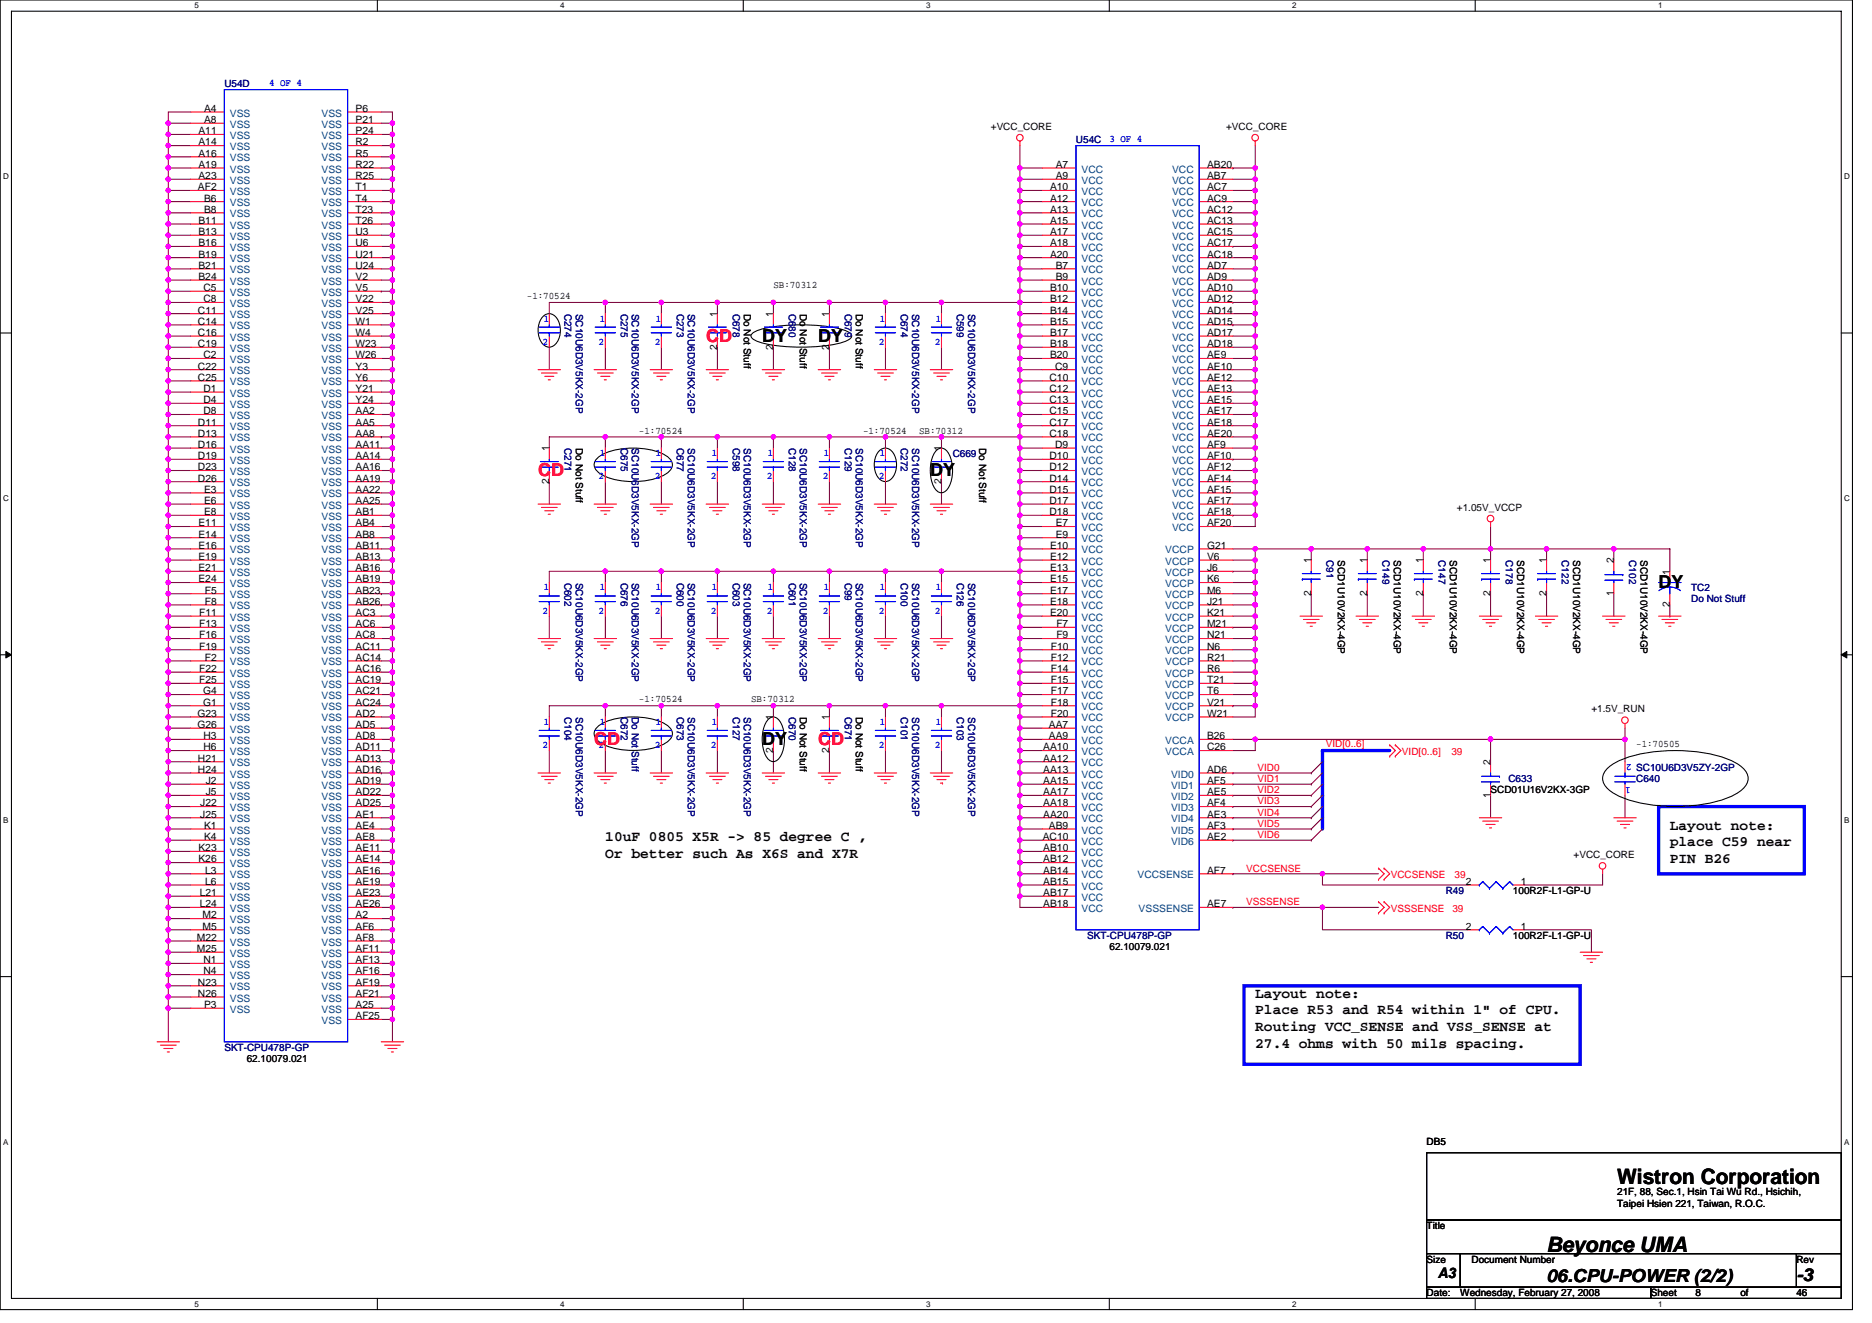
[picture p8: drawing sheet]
<svg xmlns="http://www.w3.org/2000/svg" width="297mm" height="210mm" viewBox="0 0 297 210" stroke-linecap="round" stroke-linejoin="round" font-family="sans-serif">
<defs><g id="words">
<g font-size="3.4">
<text x="256.6" y="187.9">Wistron Corporation</text>
<text x="245.4" y="198.7">Beyonce UMA</text>
</g>
<g font-size="2.8" fill="#f00">
<text x="112.1" y="54.2">CD</text>
<text x="85.4" y="75.5">CD</text>
<text x="94.3" y="118.2">CD</text>
<text x="129.8" y="118.2">CD</text>
</g>
<g font-size="2.8">
<text x="120.9" y="54.2">DY</text>
<text x="129.8" y="54.2">DY</text>
<text x="147.6" y="75.5">DY</text>
<text x="263.2" y="93.3">DY</text>
<text x="120.9" y="118.2">DY</text>
<text x="245.4" y="203.5">06.CPU-POWER (2/2)</text>
<text x="285" y="203.3">-3</text>
</g>
<g font-size="2.3">
<text x="265" y="131.7">Layout note:</text>
<text x="96.1" y="133.5">10uF 0805 X5R -&gt; 85 degree C ,</text>
<text x="96.1" y="136.1">Or better such As X6S and X7R</text>
<text x="265" y="134.3">place C59 near</text>
<text x="265" y="137">PIN B26</text>
<text x="199.2" y="158.4">Layout note:</text>
<text x="199.2" y="161">Place R53 and R54 within 1&quot; of CPU.</text>
<text x="199.2" y="163.6">Routing VCC_SENSE and VSS_SENSE at</text>
<text x="199.2" y="166.3">27.4 ohms with 50 mils spacing.</text>
<text x="228.2" y="202.9">A3</text>
</g>
<g font-size="1.6">
<text x="32.4" y="17.8">A4</text>
<text x="56.4" y="17.8">P6</text>
<text x="31.5" y="21.3">A11</text>
<text x="31.5" y="23.1">A14</text>
<text x="32.4" y="19.5">A8</text>
<text x="56.4" y="19.5">P21</text>
<text x="56.4" y="21.3">P24</text>
<text x="56.4" y="23.1">R2</text>
<text x="157.2" y="20.6">+VCC_CORE</text>
<text x="194.6" y="20.6">+VCC_CORE</text>
<text x="31.5" y="24.9">A16</text>
<text x="31.5" y="26.6">A19</text>
<text x="31.5" y="28.4">A23</text>
<text x="56.4" y="24.9">R5</text>
<text x="56.4" y="26.6">R22</text>
<text x="56.4" y="28.4">R25</text>
<text x="167.5" y="26.6">A7</text>
<text x="167.5" y="28.4">A9</text>
<text x="191.5" y="26.6">AB20</text>
<text x="191.5" y="28.4">AB7</text>
<text x="31.4" y="30.2">AF2</text>
<text x="31.5" y="35.5">B11</text>
<text x="32.4" y="32">B6</text>
<text x="32.4" y="33.8">B8</text>
<text x="56.4" y="30.2">T1</text>
<text x="56.4" y="32">T4</text>
<text x="56.4" y="33.8">T23</text>
<text x="56.4" y="35.5">T26</text>
<text x="166.6" y="30.2">A10</text>
<text x="166.6" y="32">A12</text>
<text x="166.6" y="33.8">A13</text>
<text x="166.6" y="35.5">A15</text>
<text x="191.5" y="30.2">AC7</text>
<text x="191.5" y="32">AC9</text>
<text x="191.5" y="33.8">AC12</text>
<text x="191.5" y="35.5">AC13</text>
<text x="31.5" y="37.3">B13</text>
<text x="31.5" y="39.1">B16</text>
<text x="31.5" y="40.9">B19</text>
<text x="56.4" y="37.3">U3</text>
<text x="56.4" y="39.1">U6</text>
<text x="56.4" y="40.9">U21</text>
<text x="166.6" y="37.3">A17</text>
<text x="166.6" y="39.1">A18</text>
<text x="166.6" y="40.9">A20</text>
<text x="191.5" y="37.3">AC15</text>
<text x="191.5" y="39.1">AC17</text>
<text x="191.5" y="40.9">AC18</text>
<text x="31.5" y="42.7">B21</text>
<text x="31.5" y="44.4">B24</text>
<text x="32.3" y="46.2">C5</text>
<text x="32.3" y="48">C8</text>
<text x="56.4" y="42.7">U24</text>
<text x="56.4" y="44.4">V2</text>
<text x="56.4" y="46.2">V5</text>
<text x="56.4" y="48">V22</text>
<text x="83.6" y="47.5">-1:70524</text>
<text x="122.7" y="45.7">SB:70312</text>
<text x="166.6" y="46.2">B10</text>
<text x="166.6" y="48">B12</text>
<text x="167.5" y="42.7">B7</text>
<text x="167.5" y="44.4">B9</text>
<text x="191.5" y="42.7">AD7</text>
<text x="191.5" y="44.4">AD9</text>
<text x="191.5" y="46.2">AD10</text>
<text x="191.5" y="48">AD12</text>
<text x="31.4" y="49.8">C11</text>
<text x="31.4" y="51.5">C14</text>
<text x="31.4" y="53.3">C16</text>
<text x="56.4" y="49.8">V25</text>
<text x="56.4" y="51.5">W1</text>
<text x="56.4" y="53.3">W4</text>
<text x="113.8" y="50.3" transform="rotate(-90 113.8 50.3)">1</text>
<text x="118" y="49.8" transform="rotate(90 118 49.8)">Do Not Stuff</text>
<text x="122.7" y="50.3" transform="rotate(-90 122.7 50.3)">1</text>
<text x="126.9" y="49.8" transform="rotate(90 126.9 49.8)">Do Not Stuff</text>
<text x="131.6" y="50.3" transform="rotate(-90 131.6 50.3)">1</text>
<text x="135.8" y="49.8" transform="rotate(90 135.8 49.8)">Do Not Stuff</text>
<text x="166.6" y="49.8">B14</text>
<text x="166.6" y="51.5">B15</text>
<text x="166.6" y="53.3">B17</text>
<text x="191.5" y="49.8">AD14</text>
<text x="191.5" y="51.5">AD15</text>
<text x="191.5" y="53.3">AD17</text>
<text x="31.4" y="55.1">C19</text>
<text x="31.4" y="58.7">C22</text>
<text x="32.3" y="56.9">C2</text>
<text x="56.4" y="55.1">W23</text>
<text x="56.4" y="56.9">W26</text>
<text x="56.4" y="58.7">Y3</text>
<text x="113.8" y="55.5" transform="rotate(-90 113.8 55.5)">2</text>
<text x="122.7" y="55.5" transform="rotate(-90 122.7 55.5)">2</text>
<text x="131.6" y="55.5" transform="rotate(-90 131.6 55.5)">2</text>
<text x="166.6" y="55.1">B18</text>
<text x="166.6" y="56.9">B20</text>
<text x="167.4" y="58.7">C9</text>
<text x="191.5" y="55.1">AD18</text>
<text x="191.5" y="56.9">AE9</text>
<text x="191.5" y="58.7">AE10</text>
<text x="31.4" y="60.4">C25</text>
<text x="32.3" y="62.2">D1</text>
<text x="32.3" y="64">D4</text>
<text x="32.3" y="65.8">D8</text>
<text x="56.4" y="60.4">Y6</text>
<text x="56.4" y="62.2">Y21</text>
<text x="56.4" y="64">Y24</text>
<text x="56.4" y="65.8">AA2</text>
<text x="166.5" y="60.4">C10</text>
<text x="166.5" y="62.2">C12</text>
<text x="166.5" y="64">C13</text>
<text x="166.5" y="65.8">C15</text>
<text x="191.5" y="60.4">AE12</text>
<text x="191.5" y="62.2">AE13</text>
<text x="191.5" y="64">AE15</text>
<text x="191.5" y="65.8">AE17</text>
<text x="31.4" y="67.5">D11</text>
<text x="31.4" y="69.3">D13</text>
<text x="31.4" y="71.1">D16</text>
<text x="56.4" y="67.5">AA5</text>
<text x="56.4" y="69.3">AA8</text>
<text x="56.4" y="71.1">AA11</text>
<text x="87.1" y="71.6" transform="rotate(-90 87.1 71.6)">1</text>
<text x="91.4" y="71.1" transform="rotate(90 91.4 71.1)">Do Not Stuff</text>
<text x="101.4" y="68.8">-1:70524</text>
<text x="136.9" y="68.8">-1:70524</text>
<text x="145.8" y="68.8">SB:70312</text>
<text x="149.4" y="71.6" transform="rotate(-90 149.4 71.6)">1</text>
<text x="155.4" y="71.1" transform="rotate(90 155.4 71.1)">Do Not Stuff</text>
<text x="166.5" y="67.5">C17</text>
<text x="166.5" y="69.3">C18</text>
<text x="167.4" y="71.1">D9</text>
<text x="191.5" y="67.5">AE18</text>
<text x="191.5" y="69.3">AE20</text>
<text x="191.5" y="71.1">AF9</text>
<text x="31.4" y="72.9">D19</text>
<text x="31.4" y="74.7">D23</text>
<text x="31.4" y="76.4">D26</text>
<text x="56.4" y="72.9">AA14</text>
<text x="56.4" y="74.7">AA16</text>
<text x="56.4" y="76.4">AA19</text>
<text x="87.1" y="76.8" transform="rotate(-90 87.1 76.8)">2</text>
<text x="149.4" y="76.8" transform="rotate(-90 149.4 76.8)">2</text>
<text x="166.5" y="72.9">D10</text>
<text x="166.5" y="74.7">D12</text>
<text x="166.5" y="76.4">D14</text>
<text x="191.5" y="72.9">AF10</text>
<text x="191.5" y="74.7">AF12</text>
<text x="191.5" y="76.4">AF14</text>
<text x="31.5" y="83.5">E11</text>
<text x="32.4" y="78.2">E3</text>
<text x="32.4" y="80">E6</text>
<text x="32.4" y="81.8">E8</text>
<text x="56.4" y="78.2">AA22</text>
<text x="56.4" y="80">AA25</text>
<text x="56.4" y="81.8">AB1</text>
<text x="56.4" y="83.5">AB4</text>
<text x="166.5" y="78.2">D15</text>
<text x="166.5" y="80">D17</text>
<text x="166.5" y="81.8">D18</text>
<text x="167.5" y="83.5">E7</text>
<text x="191.5" y="78.2">AF15</text>
<text x="191.5" y="80">AF17</text>
<text x="191.5" y="81.8">AF18</text>
<text x="191.5" y="83.5">AF20</text>
<text x="231.2" y="81.1">+1.05V_VCCP</text>
<text x="31.5" y="85.3">E14</text>
<text x="31.5" y="87.1">E16</text>
<text x="31.5" y="88.9">E19</text>
<text x="56.4" y="85.3">AB8</text>
<text x="56.4" y="87.1">AB11</text>
<text x="56.4" y="88.9">AB13</text>
<text x="166.6" y="87.1">E10</text>
<text x="166.6" y="88.9">E12</text>
<text x="167.5" y="85.3">E9</text>
<text x="191.5" y="87.1">G21</text>
<text x="191.5" y="88.9">V6</text>
<text x="208" y="89.4" transform="rotate(-90 208 89.4)">1</text>
<text x="212.3" y="88.9" transform="rotate(90 212.3 88.9)">SCD1U10V2KX-4GP</text>
<text x="216.9" y="89.4" transform="rotate(-90 216.9 89.4)">1</text>
<text x="221.2" y="88.9" transform="rotate(90 221.2 88.9)">SCD1U10V2KX-4GP</text>
<text x="225.8" y="89.4" transform="rotate(-90 225.8 89.4)">1</text>
<text x="230.1" y="88.9" transform="rotate(90 230.1 88.9)">SCD1U10V2KX-4GP</text>
<text x="236.5" y="89.4" transform="rotate(-90 236.5 89.4)">1</text>
<text x="240.7" y="88.9" transform="rotate(90 240.7 88.9)">SCD1U10V2KX-4GP</text>
<text x="245.4" y="89.4" transform="rotate(-90 245.4 89.4)">1</text>
<text x="249.6" y="88.9" transform="rotate(90 249.6 88.9)">SCD1U10V2KX-4GP</text>
<text x="256" y="89.4" transform="rotate(-90 256 89.4)">2</text>
<text x="260.3" y="88.9" transform="rotate(90 260.3 88.9)">SCD1U10V2KX-4GP</text>
<text x="31.5" y="90.7">E21</text>
<text x="31.5" y="92.4">E24</text>
<text x="32.5" y="94.2">F5</text>
<text x="32.5" y="96">F8</text>
<text x="56.4" y="90.7">AB16</text>
<text x="56.4" y="92.4">AB19</text>
<text x="56.4" y="94.2">AB23</text>
<text x="56.4" y="96">AB26</text>
<text x="166.6" y="90.7">E13</text>
<text x="166.6" y="92.4">E15</text>
<text x="166.6" y="94.2">E17</text>
<text x="166.6" y="96">E18</text>
<text x="191.5" y="90.7">J6</text>
<text x="191.5" y="96">J21</text>
<text x="191.5" y="92.4">K6</text>
<text x="191.5" y="94.2">M6</text>
<text x="208" y="94.6" transform="rotate(-90 208 94.6)">2</text>
<text x="216.9" y="94.6" transform="rotate(-90 216.9 94.6)">2</text>
<text x="225.8" y="94.6" transform="rotate(-90 225.8 94.6)">2</text>
<text x="236.5" y="94.6" transform="rotate(-90 236.5 94.6)">2</text>
<text x="245.4" y="94.6" transform="rotate(-90 245.4 94.6)">2</text>
<text x="256" y="94.6" transform="rotate(-90 256 94.6)">1</text>
<text x="264.9" y="91.2" transform="rotate(-90 264.9 91.2)">1</text>
<text x="31.6" y="97.8">F11</text>
<text x="31.6" y="99.5">F13</text>
<text x="31.6" y="101.3">F16</text>
<text x="56.4" y="97.8">AC3</text>
<text x="56.4" y="99.5">AC6</text>
<text x="56.4" y="101.3">AC8</text>
<text x="166.6" y="97.8">E20</text>
<text x="167.6" y="99.5">F7</text>
<text x="167.6" y="101.3">F9</text>
<text x="191.5" y="97.8">K21</text>
<text x="191.5" y="99.5">M21</text>
<text x="191.5" y="101.3">N21</text>
<text x="264.9" y="96.4" transform="rotate(-90 264.9 96.4)">2</text>
<text x="31.6" y="103.1">F19</text>
<text x="31.6" y="106.7">F22</text>
<text x="32.5" y="104.9">F2</text>
<text x="56.4" y="103.1">AC11</text>
<text x="56.4" y="104.9">AC14</text>
<text x="56.4" y="106.7">AC16</text>
<text x="166.7" y="103.1">F10</text>
<text x="166.7" y="104.9">F12</text>
<text x="166.7" y="106.7">F14</text>
<text x="191.5" y="103.1">N6</text>
<text x="191.5" y="106.7">R6</text>
<text x="191.5" y="104.9">R21</text>
<text x="31.3" y="113.8">G23</text>
<text x="31.6" y="108.4">F25</text>
<text x="32.2" y="110.2">G4</text>
<text x="32.2" y="112">G1</text>
<text x="56.4" y="108.4">AC19</text>
<text x="56.4" y="110.2">AC21</text>
<text x="56.4" y="112">AC24</text>
<text x="56.4" y="113.8">AD2</text>
<text x="101.4" y="111.5">-1:70524</text>
<text x="119.2" y="111.5">SB:70312</text>
<text x="126.9" y="113.8" transform="rotate(90 126.9 113.8)">Do Not Stuff</text>
<text x="135.8" y="113.8" transform="rotate(90 135.8 113.8)">Do Not Stuff</text>
<text x="166.7" y="108.4">F15</text>
<text x="166.7" y="110.2">F17</text>
<text x="166.7" y="112">F18</text>
<text x="166.7" y="113.8">F20</text>
<text x="191.5" y="110.2">T6</text>
<text x="191.5" y="108.4">T21</text>
<text x="191.5" y="112">V21</text>
<text x="191.5" y="113.8">W21</text>
<text x="252.5" y="113.1">+1.5V_RUN</text>
<text x="31.3" y="115.5">G26</text>
<text x="32.3" y="117.3">H3</text>
<text x="32.3" y="119.1">H6</text>
<text x="56.4" y="115.5">AD5</text>
<text x="56.4" y="117.3">AD8</text>
<text x="56.4" y="119.1">AD11</text>
<text x="122.7" y="119.5" transform="rotate(-90 122.7 119.5)">2</text>
<text x="122.7" y="114.3" transform="rotate(-90 122.7 114.3)">1</text>
<text x="131.6" y="119.5" transform="rotate(-90 131.6 119.5)">2</text>
<text x="131.6" y="114.3" transform="rotate(-90 131.6 114.3)">1</text>
<text x="165.5" y="119.1">AA10</text>
<text x="166.4" y="115.5">AA7</text>
<text x="166.4" y="117.3">AA9</text>
<text x="191.5" y="117.3">B26</text>
<text x="191.5" y="119.1">C26</text>
<text x="259.6" y="118.6">-1:70505</text>
<text x="31.4" y="120.9">H21</text>
<text x="31.4" y="122.7">H24</text>
<text x="32.7" y="124.4">J2</text>
<text x="56.4" y="120.9">AD13</text>
<text x="56.4" y="122.7">AD16</text>
<text x="56.4" y="124.4">AD19</text>
<text x="165.5" y="120.9">AA12</text>
<text x="165.5" y="122.7">AA13</text>
<text x="165.5" y="124.4">AA15</text>
<text x="191.5" y="122.7">AD6</text>
<text x="191.5" y="124.4">AF5</text>
<text x="236.5" y="121.4" transform="rotate(-90 236.5 121.4)">2</text>
<text x="236.5" y="125.9">SCD01U16V2KX-3GP</text>
<text x="31.8" y="128">J22</text>
<text x="31.8" y="129.8">J25</text>
<text x="32.4" y="131.6">K1</text>
<text x="32.7" y="126.2">J5</text>
<text x="56.4" y="126.2">AD22</text>
<text x="56.4" y="128">AD25</text>
<text x="56.4" y="129.8">AE1</text>
<text x="56.4" y="131.6">AE4</text>
<text x="165.5" y="126.2">AA17</text>
<text x="165.5" y="128">AA18</text>
<text x="165.5" y="129.8">AA20</text>
<text x="166.4" y="131.6">AB9</text>
<text x="191.5" y="129.8">AE3</text>
<text x="191.5" y="126.2">AE5</text>
<text x="191.5" y="131.6">AF3</text>
<text x="191.5" y="128">AF4</text>
<text x="236.5" y="126.6" transform="rotate(-90 236.5 126.6)">1</text>
<text x="31.5" y="135.1">K23</text>
<text x="31.5" y="136.9">K26</text>
<text x="32.4" y="133.3">K4</text>
<text x="56.4" y="133.3">AE8</text>
<text x="56.4" y="135.1">AE11</text>
<text x="56.4" y="136.9">AE14</text>
<text x="165.5" y="133.3">AC10</text>
<text x="165.5" y="136.9">AB12</text>
<text x="165.5" y="135.1">AB10</text>
<text x="191.5" y="133.3">AE2</text>
<text x="249.7" y="136.2">+VCC_CORE</text>
<text x="31.7" y="142.2">L21</text>
<text x="31.7" y="144">L24</text>
<text x="32.6" y="138.7">L3</text>
<text x="32.6" y="140.4">L6</text>
<text x="56.4" y="138.7">AE16</text>
<text x="56.4" y="140.4">AE19</text>
<text x="56.4" y="142.2">AE23</text>
<text x="56.4" y="144">AE26</text>
<text x="165.5" y="138.7">AB14</text>
<text x="165.5" y="140.4">AB15</text>
<text x="165.5" y="142.2">AB17</text>
<text x="165.5" y="144">AB18</text>
<text x="191.5" y="144">AE7</text>
<text x="191.5" y="138.7">AF7</text>
<text x="232.6" y="140.4">2</text>
<text x="240.1" y="141.9">100R2F-L1-GP-U</text>
<text x="241.3" y="140.4">1</text>
<text x="31.2" y="149.3">M22</text>
<text x="32.1" y="145.8">M2</text>
<text x="32.1" y="147.6">M5</text>
<text x="56.4" y="145.8">A2</text>
<text x="56.4" y="147.6">AF6</text>
<text x="56.4" y="149.3">AF8</text>
<text x="232.6" y="147.6">2</text>
<text x="240.1" y="149">100R2F-L1-GP-U</text>
<text x="241.3" y="147.6">1</text>
<text x="31.2" y="151.1">M25</text>
<text x="32.3" y="152.9">N1</text>
<text x="32.3" y="154.7">N4</text>
<text x="56.4" y="151.1">AF11</text>
<text x="56.4" y="152.9">AF13</text>
<text x="56.4" y="154.7">AF16</text>
<text x="176.1" y="150.8">62.10079.021</text>
<text x="31.4" y="156.4">N23</text>
<text x="31.4" y="158.2">N26</text>
<text x="32.4" y="160">P3</text>
<text x="56.4" y="156.4">AF19</text>
<text x="56.4" y="158.2">AF21</text>
<text x="56.4" y="160">A25</text>
<text x="56.4" y="161.8">AF25</text>
<text x="39.2" y="168.6">62.10079.021</text>
<text x="226.4" y="181.7">DB5</text>
<text x="256.6" y="189.7">21F, 88, Sec.1, Hsin Tai Wu Rd., Hsichih,</text>
<text x="256.6" y="191.5">Taipei Hsien 221, Taiwan, R.O.C.</text>
<text x="226.4" y="195.1">Title</text>
<text x="226.4" y="200.4">Size</text>
<text x="233.5" y="200.4">Document Number</text>
<text x="285" y="200.4">Rev</text>
<text x="226.4" y="205.7">Date:</text>
<text x="231.7" y="205.7">Wednesday, February 27, 2008</text>
<text x="261.9" y="205.7">Sheet</text>
<text x="269" y="205.7">8</text>
<text x="276.2" y="205.7">of</text>
<text x="285" y="205.7">46</text>
</g>
<g font-size="1.6" fill="#000080">
<text x="35.6" y="13.9">U54D</text>
<text x="170.7" y="22.8">U54C</text>
<text x="89.6" y="49.8" transform="rotate(90 89.6 49.8)">C274</text>
<text x="91.4" y="49.8" transform="rotate(90 91.4 49.8)">SC10U6D3V5KX-2GP</text>
<text x="98.5" y="49.8" transform="rotate(90 98.5 49.8)">C275</text>
<text x="100.3" y="49.8" transform="rotate(90 100.3 49.8)">SC10U6D3V5KX-2GP</text>
<text x="107.4" y="49.8" transform="rotate(90 107.4 49.8)">C273</text>
<text x="109.2" y="49.8" transform="rotate(90 109.2 49.8)">SC10U6D3V5KX-2GP</text>
<text x="116.3" y="49.8" transform="rotate(90 116.3 49.8)">C678</text>
<text x="125.2" y="49.8" transform="rotate(90 125.2 49.8)">C680</text>
<text x="134" y="49.8" transform="rotate(90 134 49.8)">C679</text>
<text x="142.9" y="49.8" transform="rotate(90 142.9 49.8)">C674</text>
<text x="144.7" y="49.8" transform="rotate(90 144.7 49.8)">SC10U6D3V5KX-2GP</text>
<text x="151.8" y="49.8" transform="rotate(90 151.8 49.8)">C599</text>
<text x="153.6" y="49.8" transform="rotate(90 153.6 49.8)">SC10U6D3V5KX-2GP</text>
<text x="89.6" y="71.1" transform="rotate(90 89.6 71.1)">C271</text>
<text x="98.5" y="71.1" transform="rotate(90 98.5 71.1)">C675</text>
<text x="100.3" y="71.1" transform="rotate(90 100.3 71.1)">SC10U6D3V5KX-2GP</text>
<text x="107.4" y="71.1" transform="rotate(90 107.4 71.1)">C677</text>
<text x="109.2" y="71.1" transform="rotate(90 109.2 71.1)">SC10U6D3V5KX-2GP</text>
<text x="116.3" y="71.1" transform="rotate(90 116.3 71.1)">C598</text>
<text x="118" y="71.1" transform="rotate(90 118 71.1)">SC10U6D3V5KX-2GP</text>
<text x="125.2" y="71.1" transform="rotate(90 125.2 71.1)">C128</text>
<text x="126.9" y="71.1" transform="rotate(90 126.9 71.1)">SC10U6D3V5KX-2GP</text>
<text x="134" y="71.1" transform="rotate(90 134 71.1)">C129</text>
<text x="135.8" y="71.1" transform="rotate(90 135.8 71.1)">SC10U6D3V5KX-2GP</text>
<text x="142.9" y="71.1" transform="rotate(90 142.9 71.1)">C272</text>
<text x="144.7" y="71.1" transform="rotate(90 144.7 71.1)">SC10U6D3V5KX-2GP</text>
<text x="151.2" y="72.5">C669</text>
<text x="210.5" y="88.9" transform="rotate(90 210.5 88.9)">C91</text>
<text x="219.4" y="88.9" transform="rotate(90 219.4 88.9)">C149</text>
<text x="228.3" y="88.9" transform="rotate(90 228.3 88.9)">C147</text>
<text x="238.9" y="88.9" transform="rotate(90 238.9 88.9)">C178</text>
<text x="247.8" y="88.9" transform="rotate(90 247.8 88.9)">C122</text>
<text x="258.5" y="88.9" transform="rotate(90 258.5 88.9)">C102</text>
<text x="89.6" y="92.5" transform="rotate(90 89.6 92.5)">C602</text>
<text x="91.4" y="92.5" transform="rotate(90 91.4 92.5)">SC10U6D3V5KX-2GP</text>
<text x="98.5" y="92.5" transform="rotate(90 98.5 92.5)">C676</text>
<text x="100.3" y="92.5" transform="rotate(90 100.3 92.5)">SC10U6D3V5KX-2GP</text>
<text x="107.4" y="92.5" transform="rotate(90 107.4 92.5)">C600</text>
<text x="109.2" y="92.5" transform="rotate(90 109.2 92.5)">SC10U6D3V5KX-2GP</text>
<text x="116.3" y="92.5" transform="rotate(90 116.3 92.5)">C603</text>
<text x="118" y="92.5" transform="rotate(90 118 92.5)">SC10U6D3V5KX-2GP</text>
<text x="125.2" y="92.5" transform="rotate(90 125.2 92.5)">C601</text>
<text x="126.9" y="92.5" transform="rotate(90 126.9 92.5)">SC10U6D3V5KX-2GP</text>
<text x="134" y="92.5" transform="rotate(90 134 92.5)">C99</text>
<text x="135.8" y="92.5" transform="rotate(90 135.8 92.5)">SC10U6D3V5KX-2GP</text>
<text x="142.9" y="92.5" transform="rotate(90 142.9 92.5)">C100</text>
<text x="144.7" y="92.5" transform="rotate(90 144.7 92.5)">SC10U6D3V5KX-2GP</text>
<text x="151.8" y="92.5" transform="rotate(90 151.8 92.5)">C126</text>
<text x="153.6" y="92.5" transform="rotate(90 153.6 92.5)">SC10U6D3V5KX-2GP</text>
<text x="268.3" y="93.9">TC2</text>
<text x="268.3" y="95.5">Do Not Stuff</text>
<text x="89.6" y="113.8" transform="rotate(90 89.6 113.8)">C104</text>
<text x="91.4" y="113.8" transform="rotate(90 91.4 113.8)">SC10U6D3V5KX-2GP</text>
<text x="98.5" y="113.8" transform="rotate(90 98.5 113.8)">C672</text>
<text x="100.3" y="113.8" transform="rotate(90 100.3 113.8)">Do Not Stuff</text>
<text x="107.4" y="113.8" transform="rotate(90 107.4 113.8)">C673</text>
<text x="109.2" y="113.8" transform="rotate(90 109.2 113.8)">SC10U6D3V5KX-2GP</text>
<text x="116.3" y="113.8" transform="rotate(90 116.3 113.8)">C127</text>
<text x="118" y="113.8" transform="rotate(90 118 113.8)">SC10U6D3V5KX-2GP</text>
<text x="125.2" y="113.8" transform="rotate(90 125.2 113.8)">C670</text>
<text x="134" y="113.8" transform="rotate(90 134 113.8)">C671</text>
<text x="142.9" y="113.8" transform="rotate(90 142.9 113.8)">C101</text>
<text x="144.7" y="113.8" transform="rotate(90 144.7 113.8)">SC10U6D3V5KX-2GP</text>
<text x="151.8" y="113.8" transform="rotate(90 151.8 113.8)">C103</text>
<text x="153.6" y="113.8" transform="rotate(90 153.6 113.8)">SC10U6D3V5KX-2GP</text>
<text x="239.3" y="124.1">C633</text>
<text x="259.6" y="124.1">C640</text>
<text x="259.6" y="122.3">SC10U6D3V5ZY-2GP</text>
<text x="229.4" y="141.9">R49</text>
<text x="172.5" y="149">SKT-CPU478P-GP</text>
<text x="229.4" y="149">R50</text>
<text x="35.6" y="166.8">SKT-CPU478P-GP</text>
</g>
<g font-size="1.6" fill="#00f">
<text x="42.7" y="13.7">4 OF 4</text>
<text x="176.1" y="22.6">3 OF 4</text>
<text x="86.3" y="51">1</text>
<text x="95.2" y="51">1</text>
<text x="104.1" y="51">1</text>
<text x="139.6" y="51">1</text>
<text x="148.5" y="51">1</text>
<text x="86.1" y="54.8">2</text>
<text x="95" y="54.8">2</text>
<text x="103.9" y="54.8">2</text>
<text x="139.4" y="54.8">2</text>
<text x="148.3" y="54.8">2</text>
<text x="95" y="76.1">2</text>
<text x="95.2" y="72.4">1</text>
<text x="103.9" y="76.1">2</text>
<text x="104.1" y="72.4">1</text>
<text x="112.8" y="76.1">2</text>
<text x="112.9" y="72.4">1</text>
<text x="121.7" y="76.1">2</text>
<text x="121.8" y="72.4">1</text>
<text x="130.6" y="76.1">2</text>
<text x="130.7" y="72.4">1</text>
<text x="139.4" y="76.1">2</text>
<text x="139.6" y="72.4">1</text>
<text x="86.3" y="93.7">1</text>
<text x="95.2" y="93.7">1</text>
<text x="104.1" y="93.7">1</text>
<text x="112.9" y="93.7">1</text>
<text x="121.8" y="93.7">1</text>
<text x="130.7" y="93.7">1</text>
<text x="139.6" y="93.7">1</text>
<text x="148.5" y="93.7">1</text>
<text x="86.1" y="97.4">2</text>
<text x="95" y="97.4">2</text>
<text x="103.9" y="97.4">2</text>
<text x="112.8" y="97.4">2</text>
<text x="121.7" y="97.4">2</text>
<text x="130.6" y="97.4">2</text>
<text x="139.4" y="97.4">2</text>
<text x="148.3" y="97.4">2</text>
<text x="86.1" y="118.8">2</text>
<text x="86.3" y="115">1</text>
<text x="95" y="118.8">2</text>
<text x="95.2" y="115">1</text>
<text x="103.9" y="118.8">2</text>
<text x="104.1" y="115">1</text>
<text x="112.8" y="118.8">2</text>
<text x="112.9" y="115">1</text>
<text x="139.4" y="118.8">2</text>
<text x="139.6" y="115">1</text>
<text x="148.3" y="118.8">2</text>
<text x="148.5" y="115">1</text>
<text x="258.7" y="124.9" transform="rotate(180 258.7 124.9)">1</text>
<text x="258.9" y="121.2" transform="rotate(180 258.9 121.2)">2</text>
</g>
<g font-size="1.6" fill="#004080">
<text x="36.5" y="18.5">VSS</text>
<text x="36.5" y="20.3">VSS</text>
<text x="36.5" y="22.1">VSS</text>
<text x="36.5" y="23.8">VSS</text>
<text x="51" y="18.5">VSS</text>
<text x="51" y="20.3">VSS</text>
<text x="51" y="22.1">VSS</text>
<text x="51" y="23.8">VSS</text>
<text x="36.5" y="25.6">VSS</text>
<text x="36.5" y="27.4">VSS</text>
<text x="36.5" y="29.2">VSS</text>
<text x="51" y="25.6">VSS</text>
<text x="51" y="27.4">VSS</text>
<text x="51" y="29.2">VSS</text>
<text x="171.6" y="27.4">VCC</text>
<text x="171.6" y="29.2">VCC</text>
<text x="186" y="27.4">VCC</text>
<text x="186" y="29.2">VCC</text>
<text x="36.5" y="30.9">VSS</text>
<text x="36.5" y="32.7">VSS</text>
<text x="36.5" y="34.5">VSS</text>
<text x="51" y="30.9">VSS</text>
<text x="51" y="32.7">VSS</text>
<text x="51" y="34.5">VSS</text>
<text x="171.6" y="30.9">VCC</text>
<text x="171.6" y="32.7">VCC</text>
<text x="171.6" y="34.5">VCC</text>
<text x="186" y="30.9">VCC</text>
<text x="186" y="32.7">VCC</text>
<text x="186" y="34.5">VCC</text>
<text x="36.5" y="36.3">VSS</text>
<text x="36.5" y="38.1">VSS</text>
<text x="36.5" y="39.8">VSS</text>
<text x="36.5" y="41.6">VSS</text>
<text x="51" y="36.3">VSS</text>
<text x="51" y="38.1">VSS</text>
<text x="51" y="39.8">VSS</text>
<text x="51" y="41.6">VSS</text>
<text x="171.6" y="36.3">VCC</text>
<text x="171.6" y="38.1">VCC</text>
<text x="171.6" y="39.8">VCC</text>
<text x="171.6" y="41.6">VCC</text>
<text x="186" y="36.3">VCC</text>
<text x="186" y="38.1">VCC</text>
<text x="186" y="39.8">VCC</text>
<text x="186" y="41.6">VCC</text>
<text x="36.5" y="43.4">VSS</text>
<text x="36.5" y="45.2">VSS</text>
<text x="36.5" y="46.9">VSS</text>
<text x="51" y="43.4">VSS</text>
<text x="51" y="45.2">VSS</text>
<text x="51" y="46.9">VSS</text>
<text x="171.6" y="43.4">VCC</text>
<text x="171.6" y="45.2">VCC</text>
<text x="171.6" y="46.9">VCC</text>
<text x="186" y="43.4">VCC</text>
<text x="186" y="45.2">VCC</text>
<text x="186" y="46.9">VCC</text>
<text x="36.5" y="48.7">VSS</text>
<text x="36.5" y="50.5">VSS</text>
<text x="36.5" y="52.3">VSS</text>
<text x="51" y="48.7">VSS</text>
<text x="51" y="50.5">VSS</text>
<text x="51" y="52.3">VSS</text>
<text x="171.6" y="48.7">VCC</text>
<text x="171.6" y="50.5">VCC</text>
<text x="171.6" y="52.3">VCC</text>
<text x="186" y="48.7">VCC</text>
<text x="186" y="50.5">VCC</text>
<text x="186" y="52.3">VCC</text>
<text x="36.5" y="54.1">VSS</text>
<text x="36.5" y="55.8">VSS</text>
<text x="36.5" y="57.6">VSS</text>
<text x="36.5" y="59.4">VSS</text>
<text x="51" y="54.1">VSS</text>
<text x="51" y="55.8">VSS</text>
<text x="51" y="57.6">VSS</text>
<text x="51" y="59.4">VSS</text>
<text x="171.6" y="54.1">VCC</text>
<text x="171.6" y="55.8">VCC</text>
<text x="171.6" y="57.6">VCC</text>
<text x="171.6" y="59.4">VCC</text>
<text x="186" y="54.1">VCC</text>
<text x="186" y="55.8">VCC</text>
<text x="186" y="57.6">VCC</text>
<text x="186" y="59.4">VCC</text>
<text x="36.5" y="61.2">VSS</text>
<text x="36.5" y="62.9">VSS</text>
<text x="36.5" y="64.7">VSS</text>
<text x="51" y="61.2">VSS</text>
<text x="51" y="62.9">VSS</text>
<text x="51" y="64.7">VSS</text>
<text x="171.6" y="61.2">VCC</text>
<text x="171.6" y="62.9">VCC</text>
<text x="171.6" y="64.7">VCC</text>
<text x="186" y="61.2">VCC</text>
<text x="186" y="62.9">VCC</text>
<text x="186" y="64.7">VCC</text>
<text x="36.5" y="66.5">VSS</text>
<text x="36.5" y="68.3">VSS</text>
<text x="36.5" y="70.1">VSS</text>
<text x="36.5" y="71.8">VSS</text>
<text x="51" y="66.5">VSS</text>
<text x="51" y="68.3">VSS</text>
<text x="51" y="70.1">VSS</text>
<text x="51" y="71.8">VSS</text>
<text x="171.6" y="66.5">VCC</text>
<text x="171.6" y="68.3">VCC</text>
<text x="171.6" y="70.1">VCC</text>
<text x="171.6" y="71.8">VCC</text>
<text x="186" y="66.5">VCC</text>
<text x="186" y="68.3">VCC</text>
<text x="186" y="70.1">VCC</text>
<text x="186" y="71.8">VCC</text>
<text x="36.5" y="73.6">VSS</text>
<text x="36.5" y="75.4">VSS</text>
<text x="36.5" y="77.2">VSS</text>
<text x="51" y="73.6">VSS</text>
<text x="51" y="75.4">VSS</text>
<text x="51" y="77.2">VSS</text>
<text x="171.6" y="73.6">VCC</text>
<text x="171.6" y="75.4">VCC</text>
<text x="171.6" y="77.2">VCC</text>
<text x="186" y="73.6">VCC</text>
<text x="186" y="75.4">VCC</text>
<text x="186" y="77.2">VCC</text>
<text x="36.5" y="79">VSS</text>
<text x="36.5" y="80.7">VSS</text>
<text x="36.5" y="82.5">VSS</text>
<text x="51" y="79">VSS</text>
<text x="51" y="80.7">VSS</text>
<text x="51" y="82.5">VSS</text>
<text x="171.6" y="79">VCC</text>
<text x="171.6" y="80.7">VCC</text>
<text x="171.6" y="82.5">VCC</text>
<text x="186" y="79">VCC</text>
<text x="186" y="80.7">VCC</text>
<text x="186" y="82.5">VCC</text>
<text x="36.5" y="84.3">VSS</text>
<text x="36.5" y="86.1">VSS</text>
<text x="36.5" y="87.8">VSS</text>
<text x="36.5" y="89.6">VSS</text>
<text x="51" y="84.3">VSS</text>
<text x="51" y="86.1">VSS</text>
<text x="51" y="87.8">VSS</text>
<text x="51" y="89.6">VSS</text>
<text x="171.6" y="84.3">VCC</text>
<text x="171.6" y="86.1">VCC</text>
<text x="171.6" y="87.8">VCC</text>
<text x="171.6" y="89.6">VCC</text>
<text x="184.9" y="87.8">VCCP</text>
<text x="184.9" y="89.6">VCCP</text>
<text x="186" y="84.3">VCC</text>
<text x="36.5" y="91.4">VSS</text>
<text x="36.5" y="93.2">VSS</text>
<text x="36.5" y="95">VSS</text>
<text x="51" y="91.4">VSS</text>
<text x="51" y="93.2">VSS</text>
<text x="51" y="95">VSS</text>
<text x="171.6" y="91.4">VCC</text>
<text x="171.6" y="93.2">VCC</text>
<text x="171.6" y="95">VCC</text>
<text x="184.9" y="91.4">VCCP</text>
<text x="184.9" y="93.2">VCCP</text>
<text x="184.9" y="95">VCCP</text>
<text x="36.5" y="96.7">VSS</text>
<text x="36.5" y="98.5">VSS</text>
<text x="36.5" y="100.3">VSS</text>
<text x="51" y="96.7">VSS</text>
<text x="51" y="98.5">VSS</text>
<text x="51" y="100.3">VSS</text>
<text x="171.6" y="96.7">VCC</text>
<text x="171.6" y="98.5">VCC</text>
<text x="171.6" y="100.3">VCC</text>
<text x="184.9" y="96.7">VCCP</text>
<text x="184.9" y="98.5">VCCP</text>
<text x="184.9" y="100.3">VCCP</text>
<text x="36.5" y="102.1">VSS</text>
<text x="36.5" y="103.8">VSS</text>
<text x="36.5" y="105.6">VSS</text>
<text x="36.5" y="107.4">VSS</text>
<text x="51" y="102.1">VSS</text>
<text x="51" y="103.8">VSS</text>
<text x="51" y="105.6">VSS</text>
<text x="51" y="107.4">VSS</text>
<text x="171.6" y="102.1">VCC</text>
<text x="171.6" y="103.8">VCC</text>
<text x="171.6" y="105.6">VCC</text>
<text x="171.6" y="107.4">VCC</text>
<text x="184.9" y="103.8">VCCP</text>
<text x="184.9" y="102.1">VCCP</text>
<text x="184.9" y="107.4">VCCP</text>
<text x="184.9" y="105.6">VCCP</text>
<text x="36.5" y="109.2">VSS</text>
<text x="36.5" y="111">VSS</text>
<text x="36.5" y="112.7">VSS</text>
<text x="51" y="109.2">VSS</text>
<text x="51" y="111">VSS</text>
<text x="51" y="112.7">VSS</text>
<text x="171.6" y="109.2">VCC</text>
<text x="171.6" y="111">VCC</text>
<text x="171.6" y="112.7">VCC</text>
<text x="184.9" y="111">VCCP</text>
<text x="184.9" y="109.2">VCCP</text>
<text x="184.9" y="112.7">VCCP</text>
<text x="36.5" y="114.5">VSS</text>
<text x="36.5" y="116.3">VSS</text>
<text x="36.5" y="118.1">VSS</text>
<text x="36.5" y="119.8">VSS</text>
<text x="51" y="114.5">VSS</text>
<text x="51" y="116.3">VSS</text>
<text x="51" y="118.1">VSS</text>
<text x="51" y="119.8">VSS</text>
<text x="171.6" y="116.3">VCC</text>
<text x="171.6" y="118.1">VCC</text>
<text x="171.6" y="119.8">VCC</text>
<text x="171.6" y="114.5">VCC</text>
<text x="184.9" y="114.5">VCCP</text>
<text x="184.9" y="118.1">VCCA</text>
<text x="184.9" y="119.8">VCCA</text>
<text x="36.5" y="121.6">VSS</text>
<text x="36.5" y="123.4">VSS</text>
<text x="36.5" y="125.2">VSS</text>
<text x="51" y="121.6">VSS</text>
<text x="51" y="123.4">VSS</text>
<text x="51" y="125.2">VSS</text>
<text x="171.6" y="121.6">VCC</text>
<text x="171.6" y="123.4">VCC</text>
<text x="171.6" y="125.2">VCC</text>
<text x="185.8" y="123.4">VID0</text>
<text x="185.8" y="125.2">VID1</text>
<text x="36.5" y="127">VSS</text>
<text x="36.5" y="128.7">VSS</text>
<text x="36.5" y="130.5">VSS</text>
<text x="51" y="127">VSS</text>
<text x="51" y="128.7">VSS</text>
<text x="51" y="130.5">VSS</text>
<text x="171.6" y="127">VCC</text>
<text x="171.6" y="128.7">VCC</text>
<text x="171.6" y="130.5">VCC</text>
<text x="185.8" y="130.5">VID4</text>
<text x="185.8" y="127">VID2</text>
<text x="185.8" y="128.7">VID3</text>
<text x="36.5" y="132.3">VSS</text>
<text x="36.5" y="134.1">VSS</text>
<text x="36.5" y="135.8">VSS</text>
<text x="36.5" y="137.6">VSS</text>
<text x="51" y="132.3">VSS</text>
<text x="51" y="134.1">VSS</text>
<text x="51" y="135.8">VSS</text>
<text x="51" y="137.6">VSS</text>
<text x="171.6" y="134.1">VCC</text>
<text x="171.6" y="132.3">VCC</text>
<text x="171.6" y="137.6">VCC</text>
<text x="171.6" y="135.8">VCC</text>
<text x="185.8" y="134.1">VID6</text>
<text x="185.8" y="132.3">VID5</text>
<text x="36.5" y="139.4">VSS</text>
<text x="36.5" y="141.2">VSS</text>
<text x="36.5" y="143">VSS</text>
<text x="51" y="139.4">VSS</text>
<text x="51" y="141.2">VSS</text>
<text x="51" y="143">VSS</text>
<text x="171.6" y="139.4">VCC</text>
<text x="171.6" y="141.2">VCC</text>
<text x="171.6" y="143">VCC</text>
<text x="180.5" y="139.4">VCCSENSE</text>
<text x="36.5" y="144.7">VSS</text>
<text x="36.5" y="146.5">VSS</text>
<text x="36.5" y="148.3">VSS</text>
<text x="51" y="144.7">VSS</text>
<text x="51" y="146.5">VSS</text>
<text x="51" y="148.3">VSS</text>
<text x="171.6" y="144.7">VCC</text>
<text x="180.7" y="144.7">VSSSENSE</text>
<text x="36.5" y="150.1">VSS</text>
<text x="36.5" y="151.8">VSS</text>
<text x="36.5" y="153.6">VSS</text>
<text x="36.5" y="155.4">VSS</text>
<text x="51" y="150.1">VSS</text>
<text x="51" y="151.8">VSS</text>
<text x="51" y="153.6">VSS</text>
<text x="51" y="155.4">VSS</text>
<text x="36.5" y="157.2">VSS</text>
<text x="36.5" y="159">VSS</text>
<text x="36.5" y="160.7">VSS</text>
<text x="51" y="157.2">VSS</text>
<text x="51" y="159">VSS</text>
<text x="51" y="160.7">VSS</text>
<text x="51" y="162.5">VSS</text>
</g>
<g font-size="1.6" fill="#f00">
<text x="210.4" y="118.6">VID[0..6]</text>
<text x="222.5" y="119.8">VID[0..6]</text>
<text x="230.3" y="119.8">39</text>
<text x="199.5" y="122.3">VID0</text>
<text x="199.5" y="124.1">VID1</text>
<text x="199.5" y="125.9">VID2</text>
<text x="199.5" y="127.7">VID3</text>
<text x="199.5" y="129.4">VID4</text>
<text x="199.5" y="131.2">VID5</text>
<text x="199.5" y="133">VID6</text>
<text x="197.8" y="143.7">VSSSENSE</text>
<text x="197.8" y="138.3">VCCSENSE</text>
<text x="220.7" y="139.4">VCCSENSE</text>
<text x="230.8" y="139.4">39</text>
<text x="220.7" y="144.7">VSSSENSE</text>
<text x="230.5" y="144.7">39</text>
</g>
<g font-size="1.3">
<text x="30.8" y="1.3">5</text>
<text x="88.9" y="1.3">4</text>
<text x="147" y="1.3">3</text>
<text x="205" y="1.3">2</text>
<text x="263.1" y="1.3">1</text>
<text x=".5" y="28.4">D</text>
<text x="292.6" y="28.4">D</text>
<text x=".5" y="79.5">C</text>
<text x="292.6" y="79.5">C</text>
<text x=".5" y="130.6">B</text>
<text x="292.6" y="130.6">B</text>
<text x=".5" y="181.7">A</text>
<text x="292.6" y="181.7">A</text>
<text x="30.8" y="207.4">5</text>
<text x="88.9" y="207.4">4</text>
<text x="147" y="207.4">3</text>
<text x="205" y="207.4">2</text>
<text x="263.1" y="207.4">1</text>
</g>
</g></defs>
<path d="M0 0h293.9v207.9h-293.9zM1.8 1.8h290.4v204.3h-290.4z" fill="none" stroke="#000" stroke-width=".17"/>
<g fill="#fff">
<path d="M30.8 .2h.7v1.4h-.7z"/>
<path d="M30.8 206.3h.7v1.4h-.7z"/>
</g>
<path d="M59.9 0v1.8M59.9 206.1v1.8" fill="none" stroke="#000" stroke-width=".17"/>
<g fill="#fff">
<path d="M88.9 .2h.7v1.4h-.7z"/>
<path d="M88.9 206.3h.7v1.4h-.7z"/>
</g>
<path d="M117.9 0v1.8M117.9 206.1v1.8" fill="none" stroke="#000" stroke-width=".17"/>
<g fill="#fff">
<path d="M147 .2h.7v1.4h-.7z"/>
<path d="M147 206.3h.7v1.4h-.7z"/>
</g>
<path d="M176 0v1.8M176 206.1v1.8" fill="none" stroke="#000" stroke-width=".17"/>
<g fill="#fff">
<path d="M205 .2h.7v1.4h-.7z"/>
<path d="M205 206.3h.7v1.4h-.7z"/>
</g>
<path d="M234.1 0v1.8M234.1 206.1v1.8" fill="none" stroke="#000" stroke-width=".17"/>
<g fill="#fff">
<path d="M263.1 .2h.7v1.4h-.7z"/>
<path d="M263.1 206.3h.7v1.4h-.7z"/>
<path d="M.5 27.3h.9v1.4h-.9z"/>
<path d="M292.6 27.3h.9v1.4h-.9z"/>
<path d="M.5 78.4h.9v1.4h-.9z"/>
<path d="M292.6 78.4h.9v1.4h-.9z"/>
</g>
<path d="M0 52.9h1.8M292.2 52.9h1.7" fill="none" stroke="#000" stroke-width=".17"/>
<g fill="#fff">
<path d="M.5 129.5h.8v1.4h-.8z"/>
<path d="M292.6 129.5h.9v1.4h-.9z"/>
</g>
<path d="M0 103.9h1.8M292.2 103.9h1.7" fill="none" stroke="#000" stroke-width=".17"/>
<path d="M.9 103.4l.9 .5-.9 .5zM292.2 103.9l.8-.5v1z" fill="#000" stroke="#000" stroke-width=".16"/>
<g fill="#fff">
<path d="M.5 180.5h.8v1.4h-.8z"/>
<path d="M292.6 180.5h.9v1.4h-.9z"/>
</g>
<g fill="none" stroke="#000" stroke-width=".17">
<path d="M86.3 50.1a1.5 1.5 0 0 1 2.4 1 3.2 3.2 0 0 1-1.1 3.9 1.54 1.54 0 0 1-2-1.2 3.5 3.5 0 0 1 .7-3.7zM119.3 53a7.5 7.5 0 0 1 4.2-1.2 26.8 26.8 0 0 1 10.8 .7l.7 .5 .1 .3a1.83 1.83 0 0 1-1.5 1.1 28.8 28.8 0 0 1-12.9 0 1.83 1.83 0 0 1-1.5-1.1zM94.7 72.8a7.4 7.4 0 0 1 4.7-1.6 11 11 0 0 1 6.4 1.2 1.48 1.48 0 0 1 .9 1.4 1.48 1.48 0 0 1-.9 1.3 11.4 11.4 0 0 1-8.5 1 4.6 4.6 0 0 1-2.9-1.9l-.1-.4 .1-.5zM139.6 71.5a1.5 1.5 0 0 1 2.4 .9 3.2 3.2 0 0 1-1.1 3.9 1.54 1.54 0 0 1-1.9-1.2 3.5 3.5 0 0 1 .6-3.6zM148.6 71.5a1.11 1.11 0 0 1 1.9 .4 5.8 5.8 0 0 1-.4 6 1.11 1.11 0 0 1-1.8-.5 5.9 5.9 0 0 1 .3-5.9zM94.7 115.5a7.4 7.4 0 0 1 4.7-1.7 11 11 0 0 1 6.4 1.3 1.48 1.48 0 0 1 .9 1.3 1.48 1.48 0 0 1-.9 1.4 11.4 11.4 0 0 1-8.5 .9 4.6 4.6 0 0 1-2.9-1.8l-.1-.5 .1-.4zM121.9 114.2a1.11 1.11 0 0 1 1.9 .4 5.8 5.8 0 0 1-.3 5.9 1.11 1.11 0 0 1-1.9-.4 5.9 5.9 0 0 1 .3-5.9zM255.2 121.8a12.6 12.6 0 0 1 6.1-2.3 25.1 25.1 0 0 1 13.7 1.3 3.7 3.7 0 0 1 2.4 2.7 2.88 2.88 0 0 1-1.6 2.3 19.6 19.6 0 0 1-10 2.2 19.6 19.6 0 0 1-9.9-2.2 2.61 2.61 0 0 1-1.5-2.9l.3-.5zM0 155h1.8M292.2 155h1.7M226.4 199h5.3v5.3h-5.3zM226.4 183h65.8v10.6h-65.8z"/>
<path d="M226.4 193.6h65.8v5.4h-65.8zM231.7 199h53.3v5.3h-53.3zM285 199h7.2v5.3h-7.2zM226.4 204.3h35.5v1.8h-35.5zM261.9 204.3h30.3v1.8h-30.3z"/>
</g>
<g fill="none" stroke="#800040" stroke-width=".17">
<path d="M26.7 19.6h.1M26.7 19.6h3.6M26.7 19.6v85.3M30.3 17.8h-3.6v1.8M60.5 17.8h1.8v1.8M60.5 19.6h1.8M62.3 19.6h.1M62.3 19.6v26.6M26.7 39.1h.1M26.7 37.3h.1M26.7 30.2h.1M26.7 28.4h.1"/>
<path d="M26.7 26.7h.1M26.7 24.9h.1M26.7 23.1h.1M26.7 21.3h.1M26.7 33.8h.1M26.7 32h.1M26.7 35.6h.1M26.7 21.3h3.6M26.7 23.1h3.6M26.7 24.9h3.6M26.7 26.7h3.6M26.7 28.4h3.6"/>
<path d="M26.7 30.2h3.6M26.7 32h3.6M26.7 33.8h3.6M26.7 35.6h3.6M26.7 37.3h3.6M26.7 39.1h3.6M60.5 21.3h1.8M60.5 23.1h1.8M60.5 24.9h1.8M60.5 26.7h1.8M60.5 28.4h1.8M60.5 30.2h1.8"/>
<path d="M60.5 32h1.8M60.5 33.8h1.8M60.5 35.6h1.8M60.5 37.3h1.8M60.5 39.1h1.8M62.3 32h.1M62.3 30.2h.1M62.3 28.4h.1M62.3 26.7h.1M62.3 24.9h.1M62.3 23.1h.1M62.3 21.3h.1"/>
<path d="M62.3 39.1h.1M62.3 37.3h.1M62.3 35.6h.1M62.3 33.8h.1M161.8 23.1v3.6M161.8 30.2h.1M161.8 26.7h.1M161.8 39.1h.1M161.8 37.3h.1M161.8 28.4h.1M161.8 35.6h.1M161.8 33.8h.1"/>
<path d="M161.8 32h.1M161.8 26.7h3.6M161.8 28.4h3.6M161.8 30.2h3.6M161.8 32h3.6M161.8 33.8h3.6M161.8 35.6h3.6M161.8 37.3h3.6M161.8 39.1h3.6M161.8 26.7v39.1M195.6 26.7h.1M195.6 28.4h3.6"/>
<path d="M195.6 30.2h3.6M195.6 32h3.6M195.6 33.8h3.6M195.6 35.6h3.6M195.6 37.3h3.6M195.6 39.1h.1M195.6 26.7h3.6M195.6 39.1h3.6M199.2 26.7v1.7M199.2 39.1v1.8M199.2 35.6h.1M199.2 33.8h.1"/>
<path d="M199.2 30.2h.1M199.2 28.4h.1M199.2 32h.1M199.2 23.1v3.6M199.2 37.3h.1M199.2 28.4v10.7M26.7 49.8h.1M26.7 44.4h.1M26.7 42.7h.1M26.7 40.9h.1M26.7 51.6h.1M26.7 56.9h.1"/>
<path d="M26.7 48h.1M26.7 58.7h.1M26.7 53.3h.1M26.7 46.2h.1M26.7 55.1h.1M26.7 40.9h3.6M26.7 42.7h3.6M26.7 44.4h3.6M26.7 46.2h3.6M26.7 48h3.6M26.7 49.8h3.6M26.7 51.6h3.6"/>
<path d="M26.7 53.3h3.6M26.7 55.1h3.6M26.7 56.9h3.6M26.7 58.7h3.6M60.5 40.9h1.8M60.5 42.7h1.8M60.5 44.4h1.8M60.5 46.2h.1M60.5 48h1.8M60.5 49.8h1.8M60.5 51.6h1.8M60.5 53.3h1.8"/>
<path d="M60.5 55.1h1.8M60.5 56.9h1.8M60.5 58.7h1.8M60.5 46.2h1.8M62.3 53.3h.1M62.3 51.6h.1M62.3 58.7h.1M62.3 56.9h.1M62.3 55.1h.1M62.3 42.7h.1M62.3 40.9h.1M62.3 49.8h.1"/>
<path d="M62.3 48h.1M62.3 46.2v1.8M62.3 44.4h.1M62.3 48v21.3M87.2 55.1v3.6M87.2 49.8v-1.8h8.9v1.8M96.1 55.1v3.6M96.1 48h8.8v1.8M96.1 48h.1M104.9 55.1v3.6M104.9 48h8.9v1.8M104.9 48h.1"/>
<path d="M113.8 55.1v3.6M113.8 48h8.9v1.8M113.8 48h.1M122.7 48h8.9v1.8M122.7 48h.1M122.7 55.1v3.6M131.6 48h8.9v1.8M131.6 48h.1M131.6 55.1v3.6M140.5 48h8.9v1.8M140.5 48h.1M140.5 55.1v3.6"/>
<path d="M149.4 48h.1M149.4 55.1v3.6M149.4 48h12.4M161.8 40.9h3.6M161.8 42.7h3.6M161.8 44.4h3.6M161.8 46.2h3.6M161.8 48h3.6M161.8 49.8h3.6M161.8 51.6h3.6M161.8 53.3h3.6M161.8 55.1h3.6"/>
<path d="M161.8 56.9h3.6M161.8 58.7h3.6M161.8 58.7h.1M161.8 56.9h.1M161.8 55.1h.1M161.8 53.3h.1M161.8 51.6h.1M161.8 49.8h.1M161.8 48h.1M161.8 42.7h.1M161.8 40.9h.1M161.8 46.2h.1"/>
<path d="M161.8 44.4h.1M195.6 40.9h3.6M195.6 42.7h3.6M195.6 44.4h3.6M195.6 46.2h3.6M195.6 48h.1M195.6 49.8h3.6M195.6 51.6h.1M195.6 53.3h3.6M195.6 55.1h3.6M195.6 56.9h3.6M195.6 58.7h3.6"/>
<path d="M195.6 48h3.6M195.6 51.6h3.6M199.2 58.7h.1M199.2 56.9h.1M199.2 55.1h.1M199.2 42.7h.1M199.2 48v1.8M199.2 44.4h.1M199.2 53.3h.1M199.2 51.6v1.7M199.2 40.9h.1M199.2 49.8h.1"/>
<path d="M199.2 46.2h.1M199.2 40.9v7.1M199.2 49.8v1.8M199.2 53.3v19.6M26.7 69.3h.1M26.7 78.2h.1M26.7 72.9h.1M26.7 64h.1M26.7 60.5h.1M26.7 71.1h.1M26.7 74.7h.1M26.7 67.6h.1"/>
<path d="M26.7 76.5h.1M26.7 62.2h.1M26.7 65.8h.1M26.7 60.5h3.6M26.7 62.2h3.6M26.7 64h3.6M26.7 65.8h3.6M26.7 67.6h3.6M26.7 69.3h3.6M26.7 71.1h3.6M26.7 72.9h3.6M26.7 74.7h3.6"/>
<path d="M26.7 76.5h3.6M26.7 78.2h3.6M60.5 60.5h1.8M60.5 62.2h1.8M60.5 64h1.8M60.5 65.8h1.8M60.5 67.6h1.8M60.5 69.3h.1M60.5 71.1h1.8M60.5 72.9h1.8M60.5 74.7h1.8M60.5 76.5h1.8"/>
<path d="M60.5 78.2h1.8M60.5 69.3h1.8M62.3 65.8h.1M62.3 64h.1M62.3 62.2h.1M62.3 60.5h.1M62.3 71.1h.1M62.3 69.3v1.8M62.3 78.2h.1M62.3 76.5h.1M62.3 74.7h.1M62.3 72.9h.1"/>
<path d="M62.3 67.6h.1M62.3 71.1v23.1M87.2 71.1v-1.8h8.9v1.8M87.2 76.5v3.5M96.1 69.3h8.8v1.8M96.1 69.3h.1M96.1 76.5v3.5M104.9 69.3h8.9v1.8M104.9 69.3h.1M104.9 76.5v3.5M113.8 69.3h8.9v1.8M113.8 69.3h.1"/>
<path d="M113.8 76.5v3.5M122.7 69.3h8.9v1.8M122.7 69.3h.1M122.7 76.5v3.5M131.6 69.3h8.9v1.8M131.6 69.3h.1M131.6 76.5v3.5M140.5 69.3h.1M140.5 76.5v3.5M140.5 69.3h21.3M149.4 69.3v1.8M149.4 69.3h.1"/>
<path d="M149.4 76.5v3.5M161.8 69.3h3.6M161.8 71.1h3.6M161.8 72.9h3.6M161.8 74.7h3.6M161.8 76.5h3.6M161.8 78.2h.1M161.8 60.5h3.6M161.8 62.2h3.6M161.8 64h3.6M161.8 65.8h.1M161.8 67.6h3.6"/>
<path d="M161.8 76.5h.1M161.8 64h.1M161.8 78.2v1.8M161.8 65.8v1.8M161.8 62.2h.1M161.8 60.5h.1M161.8 69.3h.1M161.8 67.6h.1M161.8 74.7h.1M161.8 72.9h.1M161.8 71.1h.1M161.8 78.2h3.6"/>
<path d="M161.8 65.8h3.6M161.8 67.6v10.6M195.6 69.3h3.6M195.6 71.1h3.6M195.6 72.9h.1M195.6 74.7h3.6M195.6 76.5h3.6M195.6 78.2h3.6M195.6 60.5h3.6M195.6 62.2h3.6M195.6 64h3.6M195.6 65.8h3.6"/>
<path d="M195.6 67.6h3.6M195.6 72.9h3.6M199.2 78.2h.1M199.2 76.5h.1M199.2 72.9v1.8M199.2 74.7h.1M199.2 67.6h.1M199.2 65.8h.1M199.2 64h.1M199.2 62.2h.1M199.2 69.3h.1M199.2 60.5h.1"/>
<path d="M199.2 71.1h.1M199.2 74.7v7.1M26.7 83.6h.1M26.7 99.6h.1M26.7 85.3h.1M26.7 92.5h.1M26.7 80h.1M26.7 96h.1M26.7 90.7h.1M26.7 87.1h.1M26.7 94.2h.1M26.7 97.8h.1"/>
<path d="M26.7 88.9h.1M26.7 81.8h.1M26.7 80h3.6M26.7 81.8h3.6M26.7 83.6h3.6M26.7 85.3h3.6M26.7 87.1h3.6M26.7 88.9h3.6M26.7 90.7h3.6M26.7 92.5h3.6M26.7 94.2h3.6M26.7 96h3.6"/>
<path d="M26.7 97.8h3.6M26.7 99.6h3.6M60.5 80h1.8M60.5 81.8h1.8M60.5 83.6h1.8M60.5 85.3h1.8M60.5 87.1h1.8M60.5 88.9h1.8M60.5 90.7h1.8M60.5 92.5h1.8M60.5 94.2h.1M60.5 96h.1"/>
<path d="M60.5 97.8h1.8M60.5 99.6h1.8M60.5 94.2h1.8M60.5 96h1.8M62.3 87.1h.1M62.3 88.9h.1M62.3 80h.1M62.3 99.6h.1M62.3 97.8h.1M62.3 96v1.8M62.3 90.7h.1M62.3 85.3h.1"/>
<path d="M62.3 83.6h.1M62.3 81.8h.1M62.3 92.5h.1M62.3 94.2v1.8M62.3 97.8v24.9M87.2 92.5v-1.8h8.9v1.8M87.2 97.8v3.5M96.1 90.7h8.8v1.8M96.1 90.7h.1M96.1 97.8v3.5M104.9 90.7h.1M104.9 97.8v3.5"/>
<path d="M104.9 90.7h8.9M113.8 90.7v1.8M113.8 90.7h8.9v1.8M113.8 90.7h.1M113.8 97.8v3.5M122.7 90.7h8.9v1.8M122.7 90.7h.1M122.7 97.8v3.5M131.6 90.7h8.9v1.8M131.6 90.7h.1M131.6 97.8v3.5M140.5 90.7h.1"/>
<path d="M140.5 97.8v3.5M140.5 90.7h21.3M149.4 90.7v1.8M149.4 90.7h.1M149.4 97.8v3.5M161.8 80h.1M161.8 81.8h3.6M161.8 97.8h.1M161.8 83.6h.1M161.8 97.8h3.6M161.8 99.6h.1M161.8 83.6h3.6"/>
<path d="M161.8 85.3h3.6M161.8 87.1h3.6M161.8 88.9h3.6M161.8 90.7h3.6M161.8 92.5h3.6M161.8 94.2h3.6M161.8 96h3.6M161.8 99.6v1.7M161.8 85.3h.1M161.8 92.5h.1M161.8 88.9h.1M161.8 96h.1"/>
<path d="M161.8 87.1h.1M161.8 90.7h.1M161.8 94.2h.1M161.8 81.8h.1M161.8 80v1.8M161.8 80h3.6M161.8 81.8v17.8M161.8 99.6h3.6M195.6 80h3.6M195.6 81.8h.1M195.6 88.9h3.6M195.6 92.5h3.6"/>
<path d="M195.6 90.7h.1M195.6 87.1h3.6v1.8M195.6 94.2h3.6M195.6 96h3.6M195.6 97.8h3.6M195.6 99.6h.1M195.6 81.8h3.6M195.6 99.6h3.6M195.6 90.7h3.6M199.2 81.8v1.8h-3.6M199.2 90.7h.1M199.2 96h.1"/>
<path d="M199.2 80h.1M199.2 88.9h.1M199.2 97.8h.1M199.2 94.2h.1M199.2 99.6h.1M199.2 92.5h.1M199.2 88.9v23.1M199.2 87.1h8.9M208.1 94.2v3.6M208.1 87.1v1.8M208.1 87.1h8.9M208.1 87.1h.1"/>
<path d="M217 94.2v3.6M217 87.1v1.8M217 87.1h.1M217 87.1h48M225.8 94.2v3.6M225.8 87.1v1.8M225.8 87.1h.1M236.5 87.1h.1M236.5 94.2v3.6M236.5 87.1v1.8M236.5 83.6v3.5M245.4 87.1h.1"/>
<path d="M245.4 94.2v3.6M245.4 87.1v1.8M256.1 94.2v3.6M256.1 87.1v1.8M265 87.1h.1M265 87.1v3.6M265 97.8h.1M265 96v1.8M26.7 119.1h.1M26.7 110.2h.1M26.7 112h.1M26.7 106.7h.1"/>
<path d="M26.7 103.1h.1M26.7 108.5h.1M26.7 117.3h.1M26.7 113.8h.1M26.7 104.9v1.8M26.7 101.3h.1M26.7 115.6h.1M26.7 101.3h3.6M26.7 103.1h3.6M26.7 104.9h3.6M26.7 106.7h3.6M26.7 108.5h3.6"/>
<path d="M26.7 110.2h3.6M26.7 112h3.6M26.7 113.8h3.6M26.7 115.6h3.6M26.7 117.3h3.6M26.7 119.1h3.6M26.7 106.7v16M60.5 101.3h1.8M60.5 103.1h1.8M60.5 104.9h1.8M60.5 106.7h1.8M60.5 108.5h1.8"/>
<path d="M60.5 110.2h1.8M60.5 112h1.8M60.5 113.8h1.8M60.5 115.6h1.8M60.5 117.3h1.8M60.5 119.1h1.8M62.3 119.1h.1M62.3 110.2h.1M62.3 108.5h.1M62.3 106.7h.1M62.3 115.6h.1M62.3 113.8h.1"/>
<path d="M62.3 104.9h.1M62.3 117.3h.1M62.3 103.1h.1M62.3 101.3h.1M62.3 112h.1M87.2 113.8v-1.8h8.9v1.8M87.2 119.1v3.6M96.1 112h8.8v1.8M96.1 112h.1M96.1 119.1v3.6M104.9 112h8.9v1.8M104.9 112h.1"/>
<path d="M104.9 119.1v3.6M113.8 112h8.9v1.8M113.8 112h.1M113.8 119.1v3.6M122.7 112h8.9v1.8M122.7 112h.1M122.7 119.1v3.6M131.6 112h8.9v1.8M131.6 112h.1M131.6 119.1v3.6M140.5 112h.1M140.5 119.1v3.6"/>
<path d="M140.5 112h24.9M149.4 112v1.8M149.4 112h.1M149.4 119.1v3.6M161.8 110.2h.1M161.8 103.1h.1M161.8 113.8h.1M161.8 101.3h3.6M161.8 103.1h3.6M161.8 104.9h.1M161.8 106.7h3.6M161.8 108.5h3.6"/>
<path d="M161.8 110.2h3.6M161.8 112h.1M161.8 113.8h3.6M161.8 115.6h3.6M161.8 117.3h3.6M161.8 119.1h3.6M161.8 119.1h.1M161.8 104.9v1.8M161.8 108.5h.1M161.8 115.6h.1M161.8 101.3h.1M161.8 117.3h.1"/>
<path d="M161.8 112v1.8M161.8 106.7h.1M161.8 101.3v3.6M161.8 106.7v5.3M161.8 113.8v28.4M161.8 104.9h3.6M195.6 117.3h3.6M195.6 103.1h3.6M195.6 104.9h3.6M195.6 106.7h3.6M195.6 108.5h3.6M195.6 110.2h3.6"/>
<path d="M195.6 112h.1M195.6 101.3h3.6M195.6 112h3.6M199.2 112v1.8h-3.6M199.2 117.3v1.8h-3.6M199.2 110.2h.1M199.2 108.5h.1M199.2 104.9h.1M199.2 106.7h.1M199.2 103.1h.1M199.2 101.3h.1M199.2 117.3h.1"/>
<path d="M199.2 117.3h58.6M236.5 117.3v3.6M236.5 117.3h.1M257.8 115.6v1.7M257.8 117.3v3.6M26.7 131.6h.1M26.7 128h.1M26.7 138.7h.1M26.7 124.5h.1M26.7 129.8h.1M26.7 136.9v1.8M26.7 126.2h.1"/>
<path d="M26.7 135.1v1.8M26.7 120.9h.1M26.7 133.3h.1M26.7 122.7v1.8M26.7 120.9h3.6M26.7 122.7h.1M26.7 124.5h3.6M26.7 126.2h3.6M26.7 128h3.6M26.7 129.8h3.6M26.7 131.6h3.6M26.7 133.3h3.6"/>
<path d="M26.7 135.1h.1M26.7 136.9h.1M26.7 138.7h3.6M26.7 122.7h3.6M26.7 124.5v10.6M26.7 138.7v17.8M26.7 135.1h3.6M26.7 136.9h3.6M60.5 120.9h1.8M60.5 122.7h.1M60.5 124.5h1.8M60.5 126.2h1.8"/>
<path d="M60.5 128h1.8M60.5 129.8h1.8M60.5 131.6h1.8M60.5 133.3h1.8M60.5 135.1h1.8M60.5 136.9h1.8M60.5 138.7h1.8M60.5 122.7h1.8M62.3 122.7v1.8M62.3 131.6h.1M62.3 124.5h.1M62.3 129.8h.1"/>
<path d="M62.3 128h.1M62.3 126.2h.1M62.3 135.1h.1M62.3 133.3h.1M62.3 138.7h.1M62.3 136.9h.1M62.3 120.9h.1M62.3 124.5v40.9M161.8 129.8h.1M161.8 126.2h3.6M161.8 128h3.6M161.8 129.8h3.6"/>
<path d="M161.8 131.6h3.6M161.8 133.3h3.6M161.8 135.1h3.6M161.8 136.9h3.6M161.8 138.7h3.6M161.8 120.9h3.6M161.8 122.7h3.6M161.8 124.5h3.6M161.8 131.6h.1M161.8 126.2h.1M161.8 120.9h.1M161.8 138.7h.1"/>
<path d="M161.8 135.1h.1M161.8 124.5h.1M161.8 133.3h.1M161.8 122.7h.1M161.8 136.9h.1M161.8 128h.1M195.6 122.7h.1M195.6 124.5h.1M195.6 126.2h.1M195.6 128h.1M195.6 129.8h.1M195.6 131.6h.1"/>
<path d="M195.6 133.3h.1M195.6 138.7h14.2v1.8h23.2M195.6 138.7h.1M195.6 122.7h12.5M195.6 124.5h12.5M195.6 126.2h12.5M195.6 128h12.5M195.6 129.8h12.5M195.6 131.6h12.5M195.6 133.3h12.5M208.1 133.3h.1M208.1 131.6h.1"/>
<path d="M208.1 129.8h.1M208.1 128h.1M208.1 126.2h.1M208.1 124.5h.1M208.1 122.7h.1M209.8 138.7h.1M209.8 138.7h8.9M209.8 131.6l-1.7 1.7M209.8 129.8l-1.7 1.8M209.8 128l-1.7 1.8M209.8 126.2l-1.7 1.8M209.8 124.5l-1.7 1.7"/>
<path d="M209.8 122.7l-1.7 1.8M209.8 120.9l-1.7 1.8M236.5 126.2v3.6M254.3 138.7v1.8h-12.5M257.8 126.2v3.6M26.7 147.6h.1M26.7 149.4h.1M26.7 145.8h.1M26.7 158.2h.1M26.7 152.9h.1M26.7 151.1h.1M26.7 156.5v1.7"/>
<path d="M26.7 144h.1M26.7 142.2h.1M26.7 140.5h.1M26.7 154.7h.1M26.7 140.5h3.6M26.7 142.2h3.6M26.7 144h3.6M26.7 145.8h3.6M26.7 147.6h3.6M26.7 149.4h3.6M26.7 151.1h3.6M26.7 152.9h3.6"/>
<path d="M26.7 154.7h3.6M26.7 156.5h.1M26.7 158.2h3.6M26.7 158.2v7.2M26.7 156.5h3.6M60.5 140.5h1.8M60.5 142.2h1.8M60.5 144h1.8M60.5 145.8h1.8M60.5 147.6h1.8M60.5 149.4h1.8M60.5 151.1h1.8"/>
<path d="M60.5 152.9h1.8M60.5 154.7h1.8M60.5 156.5h1.8M60.5 158.2h1.8M62.3 158.2h.1M62.3 154.7h.1M62.3 144h.1M62.3 152.9h.1M62.3 145.8h.1M62.3 151.1h.1M62.3 156.5h.1M62.3 147.6h.1"/>
<path d="M62.3 142.2h.1M62.3 140.5h.1M62.3 149.4h.1M161.8 140.5h.1M161.8 140.5h3.6M161.8 142.2h.1M161.8 142.2v1.8h3.6M161.8 142.2h3.6M195.6 144h.1M195.6 144h23.1M209.8 144v3.6h23.2M209.8 144h.1"/>
<path d="M241.8 147.6h10.7v3.5M26.7 160h.1M26.7 160h3.6M60.5 160h1.8M60.5 161.8h1.8M62.3 161.8h.1M62.3 160h.1"/>
</g>
<g fill="#f0f" stroke="#f0f" stroke-width=".17">
<circle cx="122.7" cy="48" r=".35"/>
<circle cx="131.6" cy="48" r=".35"/>
<circle cx="140.5" cy="48" r=".35"/>
<circle cx="199.2" cy="112" r=".35"/>
<circle cx="161.8" cy="78.2" r=".35"/>
<circle cx="161.8" cy="80" r=".35"/>
<circle cx="161.8" cy="65.8" r=".35"/>
<circle cx="199.2" cy="48" r=".35"/>
<circle cx="199.2" cy="51.5" r=".35"/>
<circle cx="199.2" cy="72.9" r=".35"/>
<circle cx="199.2" cy="81.8" r=".35"/>
<circle cx="199.2" cy="26.7" r=".35"/>
<circle cx="199.2" cy="39.1" r=".35"/>
<circle cx="149.4" cy="48" r=".35"/>
<circle cx="199.2" cy="90.7" r=".35"/>
<circle cx="199.2" cy="35.5" r=".35"/>
<circle cx="199.2" cy="33.8" r=".35"/>
<circle cx="199.2" cy="30.2" r=".35"/>
<circle cx="199.2" cy="28.4" r=".35"/>
<circle cx="199.2" cy="78.2" r=".35"/>
<circle cx="199.2" cy="76.4" r=".35"/>
<circle cx="199.2" cy="58.7" r=".35"/>
<circle cx="199.2" cy="56.9" r=".35"/>
<circle cx="199.2" cy="55.1" r=".35"/>
<circle cx="199.2" cy="42.7" r=".35"/>
<circle cx="199.2" cy="74.7" r=".35"/>
<circle cx="199.2" cy="44.4" r=".35"/>
<circle cx="199.2" cy="32" r=".35"/>
<circle cx="199.2" cy="67.6" r=".35"/>
<circle cx="199.2" cy="65.8" r=".35"/>
<circle cx="199.2" cy="64" r=".35"/>
<circle cx="199.2" cy="62.2" r=".35"/>
<circle cx="199.2" cy="69.3" r=".35"/>
<circle cx="199.2" cy="53.3" r=".35"/>
<circle cx="199.2" cy="60.4" r=".35"/>
<circle cx="199.2" cy="40.9" r=".35"/>
<circle cx="161.8" cy="110.2" r=".35"/>
<circle cx="199.2" cy="96" r=".35"/>
<circle cx="199.2" cy="80" r=".35"/>
<circle cx="161.8" cy="97.8" r=".35"/>
<circle cx="161.8" cy="129.8" r=".35"/>
<circle cx="199.2" cy="71.1" r=".35"/>
<circle cx="161.8" cy="76.4" r=".35"/>
<circle cx="161.8" cy="140.4" r=".35"/>
<circle cx="199.2" cy="49.8" r=".35"/>
<circle cx="161.8" cy="64" r=".35"/>
<circle cx="199.2" cy="110.2" r=".35"/>
<circle cx="199.2" cy="46.2" r=".35"/>
<circle cx="161.8" cy="103.1" r=".35"/>
<circle cx="199.2" cy="37.3" r=".35"/>
<circle cx="161.8" cy="83.6" r=".35"/>
<circle cx="161.8" cy="113.8" r=".35"/>
<circle cx="161.8" cy="99.6" r=".35"/>
<circle cx="161.8" cy="104.9" r=".35"/>
<circle cx="161.8" cy="112" r=".35"/>
<circle cx="161.8" cy="142.2" r=".35"/>
<circle cx="199.2" cy="88.9" r=".35"/>
<circle cx="199.2" cy="108.4" r=".35"/>
<circle cx="199.2" cy="104.9" r=".35"/>
<circle cx="199.2" cy="106.7" r=".35"/>
<circle cx="199.2" cy="103.1" r=".35"/>
<circle cx="199.2" cy="101.3" r=".35"/>
<circle cx="199.2" cy="97.8" r=".35"/>
<circle cx="199.2" cy="94.2" r=".35"/>
<circle cx="199.2" cy="99.6" r=".35"/>
<circle cx="161.8" cy="119.1" r=".35"/>
<circle cx="161.8" cy="85.3" r=".35"/>
<circle cx="161.8" cy="30.2" r=".35"/>
<circle cx="161.8" cy="26.7" r=".35"/>
<circle cx="161.8" cy="92.4" r=".35"/>
<circle cx="161.8" cy="88.9" r=".35"/>
<circle cx="161.8" cy="108.4" r=".35"/>
<circle cx="161.8" cy="62.2" r=".35"/>
<circle cx="161.8" cy="60.4" r=".35"/>
<circle cx="161.8" cy="58.7" r=".35"/>
<circle cx="161.8" cy="56.9" r=".35"/>
<circle cx="161.8" cy="55.1" r=".35"/>
<circle cx="161.8" cy="96" r=".35"/>
<circle cx="161.8" cy="87.1" r=".35"/>
<circle cx="161.8" cy="115.6" r=".35"/>
<circle cx="161.8" cy="131.6" r=".35"/>
<circle cx="161.8" cy="126.2" r=".35"/>
<circle cx="161.8" cy="101.3" r=".35"/>
<circle cx="161.8" cy="120.9" r=".35"/>
<circle cx="161.8" cy="117.3" r=".35"/>
<circle cx="161.8" cy="69.3" r=".35"/>
<circle cx="161.8" cy="53.3" r=".35"/>
<circle cx="161.8" cy="51.5" r=".35"/>
<circle cx="161.8" cy="49.8" r=".35"/>
<circle cx="161.8" cy="48" r=".35"/>
<circle cx="161.8" cy="90.7" r=".35"/>
<circle cx="161.8" cy="67.6" r=".35"/>
<circle cx="161.8" cy="42.7" r=".35"/>
<circle cx="161.8" cy="40.9" r=".35"/>
<circle cx="161.8" cy="39.1" r=".35"/>
<circle cx="161.8" cy="37.3" r=".35"/>
<circle cx="161.8" cy="138.7" r=".35"/>
<circle cx="161.8" cy="94.2" r=".35"/>
<circle cx="161.8" cy="106.7" r=".35"/>
<circle cx="161.8" cy="74.7" r=".35"/>
<circle cx="161.8" cy="72.9" r=".35"/>
<circle cx="161.8" cy="71.1" r=".35"/>
<circle cx="161.8" cy="28.4" r=".35"/>
<circle cx="161.8" cy="135.1" r=".35"/>
<circle cx="161.8" cy="81.8" r=".35"/>
<circle cx="161.8" cy="124.4" r=".35"/>
<circle cx="161.8" cy="133.3" r=".35"/>
<circle cx="161.8" cy="35.5" r=".35"/>
<circle cx="161.8" cy="33.8" r=".35"/>
<circle cx="161.8" cy="32" r=".35"/>
<circle cx="161.8" cy="46.2" r=".35"/>
<circle cx="161.8" cy="44.4" r=".35"/>
<circle cx="161.8" cy="122.7" r=".35"/>
<circle cx="161.8" cy="136.9" r=".35"/>
<circle cx="161.8" cy="128" r=".35"/>
<circle cx="199.2" cy="92.4" r=".35"/>
<circle cx="209.8" cy="138.7" r=".35"/>
<circle cx="209.8" cy="144" r=".35"/>
<circle cx="257.8" cy="117.3" r=".35"/>
<circle cx="236.5" cy="117.3" r=".35"/>
<circle cx="122.7" cy="69.3" r=".35"/>
<circle cx="131.6" cy="69.3" r=".35"/>
<circle cx="149.4" cy="69.3" r=".35"/>
<circle cx="96" cy="69.3" r=".35"/>
<circle cx="104.9" cy="69.3" r=".35"/>
<circle cx="113.8" cy="69.3" r=".35"/>
<circle cx="140.5" cy="69.3" r=".35"/>
<circle cx="62.3" cy="46.2" r=".35"/>
<circle cx="62.3" cy="69.3" r=".35"/>
<circle cx="62.3" cy="94.2" r=".35"/>
<circle cx="62.3" cy="96" r=".35"/>
<circle cx="62.3" cy="122.7" r=".35"/>
<circle cx="26.7" cy="160" r=".35"/>
<circle cx="26.7" cy="147.6" r=".35"/>
<circle cx="26.7" cy="131.6" r=".35"/>
<circle cx="26.7" cy="119.1" r=".35"/>
<circle cx="26.7" cy="110.2" r=".35"/>
<circle cx="26.7" cy="83.6" r=".35"/>
<circle cx="26.7" cy="49.8" r=".35"/>
<circle cx="26.7" cy="149.3" r=".35"/>
<circle cx="26.7" cy="112" r=".35"/>
<circle cx="26.7" cy="44.4" r=".35"/>
<circle cx="26.7" cy="42.7" r=".35"/>
<circle cx="26.7" cy="40.9" r=".35"/>
<circle cx="26.7" cy="39.1" r=".35"/>
<circle cx="26.7" cy="37.3" r=".35"/>
<circle cx="26.7" cy="145.8" r=".35"/>
<circle cx="26.7" cy="128" r=".35"/>
<circle cx="26.7" cy="51.5" r=".35"/>
<circle cx="26.7" cy="30.2" r=".35"/>
<circle cx="26.7" cy="28.4" r=".35"/>
<circle cx="26.7" cy="26.7" r=".35"/>
<circle cx="26.7" cy="24.9" r=".35"/>
<circle cx="26.7" cy="23.1" r=".35"/>
<circle cx="26.7" cy="21.3" r=".35"/>
<circle cx="26.7" cy="19.5" r=".35"/>
<circle cx="26.7" cy="138.7" r=".35"/>
<circle cx="26.7" cy="99.6" r=".35"/>
<circle cx="26.7" cy="69.3" r=".35"/>
<circle cx="26.7" cy="106.7" r=".35"/>
<circle cx="26.7" cy="104.9" r=".35"/>
<circle cx="26.7" cy="103.1" r=".35"/>
<circle cx="26.7" cy="85.3" r=".35"/>
<circle cx="26.7" cy="78.2" r=".35"/>
<circle cx="26.7" cy="56.9" r=".35"/>
<circle cx="26.7" cy="48" r=".35"/>
<circle cx="26.7" cy="108.4" r=".35"/>
<circle cx="26.7" cy="92.4" r=".35"/>
<circle cx="26.7" cy="72.9" r=".35"/>
<circle cx="26.7" cy="58.7" r=".35"/>
<circle cx="26.7" cy="33.8" r=".35"/>
<circle cx="26.7" cy="32" r=".35"/>
<circle cx="26.7" cy="80" r=".35"/>
<circle cx="26.7" cy="64" r=".35"/>
<circle cx="26.7" cy="60.4" r=".35"/>
<circle cx="26.7" cy="158.2" r=".35"/>
<circle cx="26.7" cy="152.9" r=".35"/>
<circle cx="26.7" cy="151.1" r=".35"/>
<circle cx="26.7" cy="117.3" r=".35"/>
<circle cx="26.7" cy="144" r=".35"/>
<circle cx="26.7" cy="71.1" r=".35"/>
<circle cx="26.7" cy="53.3" r=".35"/>
<circle cx="26.7" cy="124.4" r=".35"/>
<circle cx="26.7" cy="96" r=".35"/>
<circle cx="26.7" cy="90.7" r=".35"/>
<circle cx="26.7" cy="129.8" r=".35"/>
<circle cx="26.7" cy="74.7" r=".35"/>
<circle cx="26.7" cy="46.2" r=".35"/>
<circle cx="26.7" cy="113.8" r=".35"/>
<circle cx="26.7" cy="87.1" r=".35"/>
<circle cx="26.7" cy="55.1" r=".35"/>
<circle cx="26.7" cy="67.6" r=".35"/>
<circle cx="26.7" cy="35.5" r=".35"/>
<circle cx="26.7" cy="126.2" r=".35"/>
<circle cx="26.7" cy="94.2" r=".35"/>
<circle cx="26.7" cy="97.8" r=".35"/>
<circle cx="26.7" cy="88.9" r=".35"/>
<circle cx="62.3" cy="161.8" r=".35"/>
<circle cx="62.3" cy="119.1" r=".35"/>
<circle cx="62.3" cy="53.3" r=".35"/>
<circle cx="62.3" cy="51.5" r=".35"/>
<circle cx="62.3" cy="32" r=".35"/>
<circle cx="62.3" cy="30.2" r=".35"/>
<circle cx="62.3" cy="28.4" r=".35"/>
<circle cx="62.3" cy="26.7" r=".35"/>
<circle cx="62.3" cy="24.9" r=".35"/>
<circle cx="62.3" cy="158.2" r=".35"/>
<circle cx="62.3" cy="154.7" r=".35"/>
<circle cx="62.3" cy="110.2" r=".35"/>
<circle cx="62.3" cy="108.4" r=".35"/>
<circle cx="62.3" cy="106.7" r=".35"/>
<circle cx="62.3" cy="144" r=".35"/>
<circle cx="62.3" cy="115.6" r=".35"/>
<circle cx="62.3" cy="113.8" r=".35"/>
<circle cx="62.3" cy="65.8" r=".35"/>
<circle cx="62.3" cy="64" r=".35"/>
<circle cx="62.3" cy="62.2" r=".35"/>
<circle cx="62.3" cy="60.4" r=".35"/>
<circle cx="62.3" cy="58.7" r=".35"/>
<circle cx="62.3" cy="56.9" r=".35"/>
<circle cx="62.3" cy="55.1" r=".35"/>
<circle cx="62.3" cy="152.9" r=".35"/>
<circle cx="62.3" cy="145.8" r=".35"/>
<circle cx="62.3" cy="131.6" r=".35"/>
<circle cx="62.3" cy="124.4" r=".35"/>
<circle cx="62.3" cy="104.9" r=".35"/>
<circle cx="62.3" cy="87.1" r=".35"/>
<circle cx="62.3" cy="71.1" r=".35"/>
<circle cx="62.3" cy="151.1" r=".35"/>
<circle cx="62.3" cy="88.9" r=".35"/>
<circle cx="62.3" cy="156.5" r=".35"/>
<circle cx="62.3" cy="23.1" r=".35"/>
<circle cx="62.3" cy="21.3" r=".35"/>
<circle cx="62.3" cy="117.3" r=".35"/>
<circle cx="62.3" cy="42.7" r=".35"/>
<circle cx="62.3" cy="40.9" r=".35"/>
<circle cx="62.3" cy="39.1" r=".35"/>
<circle cx="62.3" cy="37.3" r=".35"/>
<circle cx="62.3" cy="49.8" r=".35"/>
<circle cx="62.3" cy="48" r=".35"/>
<circle cx="62.3" cy="147.6" r=".35"/>
<circle cx="62.3" cy="142.2" r=".35"/>
<circle cx="62.3" cy="140.4" r=".35"/>
<circle cx="62.3" cy="129.8" r=".35"/>
<circle cx="62.3" cy="128" r=".35"/>
<circle cx="62.3" cy="126.2" r=".35"/>
<circle cx="62.3" cy="80" r=".35"/>
<circle cx="62.3" cy="78.2" r=".35"/>
<circle cx="62.3" cy="76.4" r=".35"/>
<circle cx="62.3" cy="74.7" r=".35"/>
<circle cx="62.3" cy="72.9" r=".35"/>
<circle cx="62.3" cy="135.1" r=".35"/>
<circle cx="62.3" cy="133.3" r=".35"/>
<circle cx="62.3" cy="19.5" r=".35"/>
<circle cx="62.3" cy="138.7" r=".35"/>
<circle cx="62.3" cy="136.9" r=".35"/>
<circle cx="62.3" cy="103.1" r=".35"/>
<circle cx="62.3" cy="101.3" r=".35"/>
<circle cx="62.3" cy="99.6" r=".35"/>
<circle cx="62.3" cy="97.8" r=".35"/>
<circle cx="62.3" cy="90.7" r=".35"/>
<circle cx="62.3" cy="35.5" r=".35"/>
<circle cx="62.3" cy="149.3" r=".35"/>
<circle cx="62.3" cy="85.3" r=".35"/>
<circle cx="62.3" cy="83.6" r=".35"/>
<circle cx="62.3" cy="81.8" r=".35"/>
<circle cx="62.3" cy="112" r=".35"/>
<circle cx="62.3" cy="33.8" r=".35"/>
<circle cx="62.3" cy="92.4" r=".35"/>
<circle cx="26.7" cy="76.4" r=".35"/>
<circle cx="26.7" cy="62.2" r=".35"/>
<circle cx="62.3" cy="44.4" r=".35"/>
<circle cx="26.7" cy="142.2" r=".35"/>
<circle cx="26.7" cy="101.3" r=".35"/>
<circle cx="26.7" cy="81.8" r=".35"/>
<circle cx="62.3" cy="120.9" r=".35"/>
<circle cx="26.7" cy="140.4" r=".35"/>
<circle cx="26.7" cy="65.8" r=".35"/>
<circle cx="26.7" cy="120.9" r=".35"/>
<circle cx="62.3" cy="67.6" r=".35"/>
<circle cx="26.7" cy="154.7" r=".35"/>
<circle cx="26.7" cy="133.3" r=".35"/>
<circle cx="26.7" cy="115.6" r=".35"/>
<circle cx="62.3" cy="160" r=".35"/>
<circle cx="122.7" cy="90.7" r=".35"/>
<circle cx="131.6" cy="90.7" r=".35"/>
<circle cx="149.4" cy="90.7" r=".35"/>
<circle cx="96" cy="90.7" r=".35"/>
<circle cx="104.9" cy="90.7" r=".35"/>
<circle cx="113.8" cy="90.7" r=".35"/>
<circle cx="26.7" cy="122.7" r=".35"/>
<circle cx="26.7" cy="135.1" r=".35"/>
<circle cx="26.7" cy="136.9" r=".35"/>
<circle cx="26.7" cy="156.5" r=".35"/>
<circle cx="140.5" cy="90.7" r=".35"/>
<circle cx="122.7" cy="112" r=".35"/>
<circle cx="131.6" cy="112" r=".35"/>
<circle cx="149.4" cy="112" r=".35"/>
<circle cx="96" cy="112" r=".35"/>
<circle cx="104.9" cy="112" r=".35"/>
<circle cx="113.8" cy="112" r=".35"/>
<circle cx="96" cy="48" r=".35"/>
<circle cx="140.5" cy="112" r=".35"/>
<circle cx="104.9" cy="48" r=".35"/>
<circle cx="113.8" cy="48" r=".35"/>
<circle cx="199.2" cy="117.3" r=".35"/>
<circle cx="236.5" cy="87.1" r=".35"/>
<circle cx="245.4" cy="87.1" r=".35"/>
<circle cx="216.9" cy="87.1" r=".35"/>
<circle cx="225.8" cy="87.1" r=".35"/>
<circle cx="199.2" cy="87.1" r=".35"/>
<circle cx="208.1" cy="87.1" r=".35"/>
<circle cx="256.1" cy="87.1" r=".35"/>
</g>
<path d="M209.8 119.1h.1M209.8 119.1v7.1M209.8 119.1h10.7M209.8 126.2v5.4M209.8 126.2h.1M263.2 128h23.1v10.7h-23.1zM197.4 156.5h53.3v12.4h-53.3z" fill="none" stroke="#00f" stroke-width=".53"/>
<g fill="none" stroke="#f00" stroke-width=".17">
<path d="M30.3 17.8h5.3M30.3 19.6h5.3M55.2 17.8h5.3M55.2 19.6h5.3M30.3 26.7h5.3M30.3 28.4h5.3M30.3 30.2h5.3M30.3 32h5.3M30.3 33.8h5.3M30.3 35.6h5.3M30.3 37.3h5.3M30.3 39.1h5.3"/>
<path d="M30.3 21.3h5.3M30.3 23.1h5.3M30.3 24.9h5.3M55.2 26.7h5.3M55.2 28.4h5.3M55.2 30.2h5.3M55.2 32h5.3M55.2 33.8h5.3M55.2 35.6h5.3M55.2 37.3h5.3M55.2 39.1h5.3M55.2 21.3h5.3"/>
<path d="M55.2 23.1h5.3M55.2 24.9h5.3M161.8 22.4v.7M165.4 26.7h5.3M165.4 28.4h5.3M165.4 30.2h5.3M165.4 32h5.3M165.4 33.8h5.3M165.4 35.6h5.3M165.4 37.3h5.3M165.4 39.1h5.3M190.3 26.7h5.3"/>
<path d="M190.3 28.4h5.3M190.3 30.2h5.3M190.3 32h5.3M190.3 33.8h5.3M190.3 35.6h5.3M190.3 37.3h5.3M190.3 39.1h5.3M199.2 22.4v.7M30.3 40.9h5.3M30.3 42.7h5.3M30.3 44.4h5.3M30.3 46.2h5.3"/>
<path d="M30.3 48h5.3M30.3 49.8h5.3M30.3 51.6h5.3M30.3 53.3h5.3M30.3 55.1h5.3M30.3 56.9h5.3M30.3 58.7h5.3M55.2 40.9h5.3M55.2 42.7h5.3M55.2 44.4h5.3M55.2 46.2h5.3M55.2 48h5.3"/>
<path d="M55.2 49.8h5.3M55.2 51.6h5.3M55.2 53.3h5.3M55.2 55.1h5.3M55.2 56.9h5.3M55.2 58.7h5.3M85.4 58.7h3.5M85.9 59.2h2.5M86.4 59.7h1.5M87.2 49.8v1.8M87.2 53.3v1.8M94.3 58.7h3.5"/>
<path d="M94.8 59.2h2.5M95.3 59.7h1.5M96.1 49.8v1.8M96.1 53.3v1.8M103.2 58.7h3.5M103.7 59.2h2.5M104.2 59.7h1.5M104.9 49.8v1.8M104.9 53.3v1.8M112.1 58.7h3.5M112.6 59.2h2.5M113.1 59.7h1.5"/>
<path d="M113.8 49.8v1.8M113.8 53.3v1.8M120.9 58.7h3.6M121.5 59.2h2.5M122 59.7h1.4M122.7 49.8v1.8M122.7 53.3v1.8M129.8 58.7h3.6M130.4 59.2h2.5M130.9 59.7h1.4M131.6 49.8v1.8M131.6 53.3v1.8"/>
<path d="M138.7 58.7h3.6M139.3 59.2h2.4M139.8 59.7h1.4M140.5 49.8v1.8M140.5 53.3v1.8M147.6 58.7h3.6M148.1 59.2h2.5M148.7 59.7h1.4M149.4 49.8v1.8M149.4 53.3v1.8M165.4 40.9h5.3M165.4 42.7h5.3"/>
<path d="M165.4 44.4h5.3M165.4 46.2h5.3M165.4 48h5.3M165.4 49.8h5.3M165.4 51.6h5.3M165.4 53.3h5.3M165.4 55.1h5.3M165.4 56.9h5.3M165.4 58.7h5.3M190.3 40.9h5.3M190.3 42.7h5.3M190.3 44.4h5.3"/>
<path d="M190.3 46.2h5.3M190.3 48h5.3M190.3 49.8h5.3M190.3 51.6h5.3M190.3 53.3h5.3M190.3 55.1h5.3M190.3 56.9h5.3M190.3 58.7h5.3M30.3 60.5h5.3M30.3 62.2h5.3M30.3 64h5.3M30.3 65.8h5.3"/>
<path d="M30.3 67.6h5.3M30.3 69.3h5.3M30.3 71.1h5.3M30.3 72.9h5.3M30.3 74.7h5.3M30.3 76.5h5.3M30.3 78.2h5.3M55.2 60.5h5.3M55.2 62.2h5.3M55.2 64h5.3M55.2 65.8h5.3M55.2 67.6h5.3"/>
<path d="M55.2 69.3h5.3M55.2 71.1h5.3M55.2 72.9h5.3M55.2 74.7h5.3M55.2 76.5h5.3M55.2 78.2h5.3M87 60.3h.3M87.2 71.1v1.8M87.2 74.7v1.8M95.9 60.3h.3M96.1 71.1v1.8M96.1 74.7v1.8"/>
<path d="M104.8 60.3h.3M104.9 71.1v1.8M104.9 74.7v1.8M113.7 60.3h.3M113.8 71.1v1.8M113.8 74.7v1.8M122.6 60.3h.3M122.7 71.1v1.8M122.7 74.7v1.8M131.4 60.3h.4M131.6 71.1v1.8M131.6 74.7v1.8"/>
<path d="M140.3 60.3h.4M140.5 71.1v1.8M140.5 74.7v1.8M149.2 60.3h.4M149.4 71.1v1.8M149.4 74.7v1.8M165.4 60.5h5.3M165.4 62.2h5.3M165.4 64h5.3M165.4 65.8h5.3M165.4 67.6h5.3M165.4 69.3h5.3"/>
<path d="M165.4 71.1h5.3M165.4 72.9h5.3M165.4 74.7h5.3M165.4 76.5h5.3M165.4 78.2h5.3M190.3 60.5h5.3M190.3 62.2h5.3M190.3 64h5.3M190.3 65.8h5.3M190.3 67.6h5.3M190.3 69.3h5.3M190.3 71.1h5.3"/>
<path d="M190.3 72.9h5.3M190.3 74.7h5.3M190.3 76.5h5.3M190.3 78.2h5.3M30.3 80h5.3M30.3 81.8h5.3M30.3 83.6h5.3M30.3 85.3h5.3M30.3 87.1h5.3M30.3 88.9h5.3M30.3 90.7h5.3M30.3 92.5h5.3"/>
<path d="M30.3 94.2h5.3M30.3 96h5.3M30.3 97.8h5.3M30.3 99.6h5.3M55.2 80h5.3M55.2 81.8h5.3M55.2 83.6h5.3M55.2 85.3h5.3M55.2 87.1h5.3M55.2 88.9h5.3M55.2 90.7h5.3M55.2 92.5h5.3"/>
<path d="M55.2 94.2h5.3M55.2 96h5.3M55.2 97.8h5.3M55.2 99.6h5.3M85.4 80h3.5M85.9 80.5h2.5M86.4 81.1h1.5M87 81.6h.3M87.2 92.5v1.7M87.2 96v1.8M94.3 80h3.5M94.8 80.5h2.5"/>
<path d="M95.3 81.1h1.5M95.9 81.6h.3M96.1 92.5v1.7M96.1 96v1.8M103.2 80h3.5M103.7 80.5h2.5M104.2 81.1h1.5M104.8 81.6h.3M104.9 92.5v1.7M104.9 96v1.8M112.1 80h3.5M112.6 80.5h2.5"/>
<path d="M113.1 81.1h1.5M113.7 81.6h.3M113.8 92.5v1.7M113.8 96v1.8M120.9 80h3.6M121.5 80.5h2.5M122 81.1h1.4M122.6 81.6h.3M122.7 92.5v1.7M122.7 96v1.8M129.8 80h3.6M130.4 80.5h2.5"/>
<path d="M130.9 81.1h1.4M131.4 81.6h.4M131.6 92.5v1.7M131.6 96v1.8M138.7 80h3.6M139.3 80.5h2.4M139.8 81.1h1.4M140.3 81.6h.4M140.5 92.5v1.7M140.5 96v1.8M147.6 80h3.6M148.1 80.5h2.5"/>
<path d="M148.7 81.1h1.4M149.2 81.6h.4M149.4 92.5v1.7M149.4 96v1.8M165.4 80h5.3M165.4 81.8h5.3M165.4 83.6h5.3M165.4 85.3h5.3M165.4 87.1h5.3M165.4 88.9h5.3M165.4 90.7h5.3M165.4 92.5h5.3"/>
<path d="M165.4 94.2h5.3M165.4 96h5.3M165.4 97.8h5.3M165.4 99.6h5.3M190.3 80h5.3M190.3 81.8h5.3M190.3 83.6h5.3M190.3 87.1h5.3M190.3 88.9h5.3M190.3 90.7h5.3M190.3 92.5h5.3M190.3 94.2h5.3"/>
<path d="M190.3 96h5.3M190.3 97.8h5.3M190.3 99.6h5.3M206.3 97.8h3.5M206.8 98.3h2.5M207.3 98.8h1.5M207.9 99.4h.3M208.1 88.9v1.8M208.1 92.5v1.7M215.2 97.8h3.5M215.7 98.3h2.5M216.2 98.8h1.5"/>
<path d="M216.8 99.4h.3M217 88.9v1.8M217 92.5v1.7M224.1 97.8h3.5M224.6 98.3h2.5M225.1 98.8h1.5M225.7 99.4h.3M225.8 88.9v1.8M225.8 92.5v1.7M234.7 97.8h3.6M235.3 98.3h2.5M235.8 98.8h1.4"/>
<path d="M236.3 99.4h.4M236.5 82.8v.8M236.5 88.9v1.8M236.5 92.5v1.7M243.6 97.8h3.6M244.2 98.3h2.5M244.7 98.8h1.4M245.2 99.4h.4M245.4 88.9v1.8M245.4 92.5v1.7M254.3 97.8h3.5M254.8 98.3h2.5"/>
<path d="M255.4 98.8h1.4M255.9 99.4h.3M256.1 88.9v1.8M256.1 92.5v1.7M263.2 97.8h3.5M263.7 98.3h2.5M264.2 98.8h1.5M264.8 99.4h.3M265 90.7v1.8M265 94.2v1.8M30.3 115.6h5.3M30.3 117.3h5.3"/>
<path d="M30.3 119.1h5.3M30.3 101.3h5.3M30.3 103.1h5.3M30.3 104.9h5.3M30.3 106.7h5.3M30.3 108.5h5.3M30.3 110.2h5.3M30.3 112h5.3M30.3 113.8h5.3M55.2 115.6h5.3M55.2 117.3h5.3M55.2 119.1h5.3"/>
<path d="M55.2 101.3h5.3M55.2 103.1h5.3M55.2 104.9h5.3M55.2 106.7h5.3M55.2 108.5h5.3M55.2 110.2h5.3M55.2 112h5.3M55.2 113.8h5.3M85.4 101.3h3.5M85.9 101.9h2.5M86.4 102.4h1.5M87 103h.3"/>
<path d="M87.2 113.8v1.8M87.2 117.3v1.8M94.3 101.3h3.5M94.8 101.9h2.5M95.3 102.4h1.5M95.9 103h.3M96.1 113.8v1.8M96.1 117.3v1.8M103.2 101.3h3.5M103.7 101.9h2.5M104.2 102.4h1.5M104.8 103h.3"/>
<path d="M104.9 113.8v1.8M104.9 117.3v1.8M112.1 101.3h3.5M112.6 101.9h2.5M113.1 102.4h1.5M113.7 103h.3M113.8 113.8v1.8M113.8 117.3v1.8M120.9 101.3h3.6M121.5 101.9h2.5M122 102.4h1.4M122.6 103h.3"/>
<path d="M122.7 113.8v1.8M122.7 117.3v1.8M129.8 101.3h3.6M130.4 101.9h2.5M130.9 102.4h1.4M131.4 103h.4M131.6 113.8v1.8M131.6 117.3v1.8M138.7 101.3h3.6M139.3 101.9h2.4M139.8 102.4h1.4M140.3 103h.4"/>
<path d="M140.5 113.8v1.8M140.5 117.3v1.8M147.6 101.3h3.6M148.1 101.9h2.5M148.7 102.4h1.4M149.2 103h.4M149.4 113.8v1.8M149.4 117.3v1.8M165.4 115.6h5.3M165.4 117.3h5.3M165.4 119.1h5.3M165.4 101.3h5.3"/>
<path d="M165.4 103.1h5.3M165.4 104.9h5.3M165.4 106.7h5.3M165.4 108.5h5.3M165.4 110.2h5.3M165.4 112h5.3M165.4 113.8h5.3M190.3 117.3h5.3M190.3 119.1h5.3M190.3 101.3h5.3M190.3 103.1h5.3M190.3 104.9h5.3"/>
<path d="M190.3 106.7h5.3M190.3 108.5h5.3M190.3 110.2h5.3M190.3 112h5.3M190.3 113.8h5.3M220.5 118.2h.1M220.5 118.2l.9 .9-.9 .9M221.4 118.2h.1M221.4 118.2l.9 .9-.9 .9M257.8 114.9v.7M30.3 133.3h5.3M30.3 120.9h5.3"/>
<path d="M30.3 122.7h5.3M30.3 124.5h5.3M30.3 126.2h5.3M30.3 128h5.3M30.3 129.8h5.3M30.3 131.6h5.3M30.3 136.9h5.3M30.3 138.7h5.3M30.3 135.1h5.3M55.2 133.3h5.3M55.2 120.9h5.3M55.2 122.7h5.3"/>
<path d="M55.2 124.5h5.3M55.2 126.2h5.3M55.2 128h5.3M55.2 129.8h5.3M55.2 131.6h5.3M55.2 136.9h5.3M55.2 138.7h5.3M55.2 135.1h5.3M85.4 122.7h3.5M85.9 123.2h2.5M86.4 123.7h1.5M87 124.3h.3"/>
<path d="M94.3 122.7h3.5M94.8 123.2h2.5M95.3 123.7h1.5M95.9 124.3h.3M103.2 122.7h3.5M103.7 123.2h2.5M104.2 123.7h1.5M104.8 124.3h.3M112.1 122.7h3.5M112.6 123.2h2.5M113.1 123.7h1.5M113.7 124.3h.3"/>
<path d="M120.9 122.7h3.6M121.5 123.2h2.5M122 123.7h1.4M122.6 124.3h.3M129.8 122.7h3.6M130.4 123.2h2.5M130.9 123.7h1.4M131.4 124.3h.4M138.7 122.7h3.6M139.3 123.2h2.4M139.8 123.7h1.4M140.3 124.3h.4"/>
<path d="M147.6 122.7h3.6M148.1 123.2h2.5M148.7 123.7h1.4M149.2 124.3h.4M149.6 124.3h.1M165.4 133.3h5.3M165.4 120.9h5.3M165.4 122.7h5.3M165.4 124.5h5.3M165.4 126.2h5.3M165.4 128h5.3M165.4 129.8h5.3"/>
<path d="M165.4 131.6h5.3M165.4 136.9h5.3M165.4 138.7h5.3M165.4 135.1h5.3M190.3 133.3h5.3M190.3 122.7h5.3M190.3 124.5h5.3M190.3 126.2h5.3M190.3 128h5.3M190.3 129.8h5.3M190.3 131.6h5.3M190.3 138.7h5.3"/>
<path d="M218.7 137.8h.1M218.7 139.6h.1M218.7 137.8l.9 .9-.9 .9M219.6 137.8h.1M219.6 139.6h.1M219.6 137.8l.9 .9-.9 .9M220.5 120h.1M221.4 120h.1M234.7 129.8h3.6M235.3 130.3h2.5M235.8 130.9h1.4M236.3 131.4h.4"/>
<path d="M236.5 120.9v1.8M236.5 124.5v1.7M254.3 138v.7M256.1 129.8h3.5M256.6 130.3h2.5M257.1 130.9h1.5M257.7 131.4h.3M257.8 120.9v1.8M257.8 124.5v1.7M30.3 140.5h5.3M30.3 142.2h5.3M30.3 144h5.3"/>
<path d="M30.3 145.8h5.3M30.3 147.6h5.3M30.3 149.4h5.3M30.3 151.1h5.3M30.3 152.9h5.3M30.3 154.7h5.3M30.3 156.5h5.3M30.3 158.2h5.3M55.2 140.5h5.3M55.2 142.2h5.3M55.2 144h5.3M55.2 145.8h5.3"/>
<path d="M55.2 147.6h5.3M55.2 149.4h5.3M55.2 151.1h5.3M55.2 152.9h5.3M55.2 154.7h5.3M55.2 156.5h5.3M55.2 158.2h5.3M165.4 140.5h5.3M165.4 142.2h5.3M165.4 144h5.3M190.3 144h5.3M218.7 143.1h.1"/>
<path d="M218.7 144.9h.1M218.7 143.1l.9 .9-.9 .9M219.6 143.1h.1M219.6 144.9h.1M219.6 143.1l.9 .9-.9 .9M233 140.5h1.7M233 147.6h1.7M240.1 140.5h1.7M240.1 147.6h1.7M250.7 151.1h3.6M251.3 151.7h2.5M251.8 152.2h1.4"/>
<path d="M252.3 152.7h.4M24.9 165.4h3.6M25.5 165.9h2.5M26 166.4h1.4M26.5 167h.4M30.3 160h5.3M55.2 160h5.3M55.2 161.8h5.3M60.5 165.4h3.5M61 165.9h2.5M61.5 166.4h1.5M62.1 167h.3"/>
<circle cx="161.8" cy="21.9" r=".52"/>
<circle cx="199.2" cy="21.9" r=".52"/>
<circle cx="236.5" cy="82.3" r=".52"/>
<circle cx="257.8" cy="114.3" r=".52"/>
<circle cx="254.3" cy="137.4" r=".52"/>
</g>
<g fill="none" stroke="#00f" stroke-width=".17">
<path d="M35.6 14.2h19.6v151.2h-19.6zM170.7 23.1h19.6v124.5h-19.6zM85.6 52.8h3.2M85.6 51.9h3.2M87.2 51.6v.3M87.2 52.8h.1M87.2 52.8v.5M94.4 52.8h3.3M94.4 51.9h3.3M96.1 51.6v.3M96.1 52.8h.1M96.1 52.8v.5"/>
<path d="M103.3 52.8h3.2M103.3 51.9h3.2M104.9 51.6v.3M104.9 52.8h.1M104.9 52.8v.5M112.4 51.9h2.8M112.4 52.8h.1M112.4 52.8h2.8M113.8 51.6v.3M113.8 52.8v.5M121.3 51.9h2.8M121.3 52.8h.1"/>
<path d="M121.3 52.8h2.8M122.7 51.6v.3M122.7 52.8v.5M130.2 51.9h2.8M130.2 52.8h.1M130.2 52.8h2.8M131.6 51.6v.3M131.6 52.8v.5M138.9 52.8h3.2M138.9 51.9h3.2M140.5 51.6v.3M140.5 52.8h.1"/>
<path d="M140.5 52.8v.5M147.8 52.8h3.2M147.8 51.9h3.2M149.4 51.6v.3M149.4 52.8h.1M149.4 52.8v.5M85.7 73.3h2.9M85.7 74.1h.1M85.7 74.1h2.9M87.2 72.9v.4M87.2 74.1v.6M94.4 74.1h3.3"/>
<path d="M94.4 73.3h3.3M96.1 72.9v.4M96.1 74.1h.1M96.1 74.1v.6M103.3 74.1h3.2M103.3 73.3h3.2M104.9 72.9v.4M104.9 74.1h.1M104.9 74.1v.6M112.2 74.1h3.2M112.2 73.3h3.2M113.8 72.9v.4"/>
<path d="M113.8 74.1h.1M113.8 74.1v.6M121.1 74.1h3.2M121.1 73.3h3.2M122.7 72.9v.4M122.7 74.1h.1M122.7 74.1v.6M130 74.1h3.2M130 73.3h3.2M131.6 72.9v.4M131.6 74.1h.1M131.6 74.1v.6"/>
<path d="M138.9 74.1h3.2M138.9 73.3h3.2M140.5 72.9v.4M140.5 74.1h.1M140.5 74.1v.6M148 73.3h2.8M148 74.1h.1M148 74.1h2.8M149.4 72.9v.4M149.4 74.1v.6M85.6 95.5h3.2M85.6 94.6h3.2"/>
<path d="M87.2 94.2v.4M87.2 95.5h.1M87.2 95.5v.5M94.4 95.5h3.3M94.4 94.6h3.3M96.1 94.2v.4M96.1 95.5h.1M96.1 95.5v.5M103.3 95.5h3.2M103.3 94.6h3.2M104.9 94.2v.4M104.9 95.5h.1"/>
<path d="M104.9 95.5v.5M112.2 95.5h3.2M112.2 94.6h3.2M113.8 94.2v.4M113.8 95.5h.1M113.8 95.5v.5M121.1 95.5h3.2M121.1 94.6h3.2M122.7 94.2v.4M122.7 95.5h.1M122.7 95.5v.5M130 95.5h3.2"/>
<path d="M130 94.6h3.2M131.6 94.2v.4M131.6 95.5h.1M131.6 95.5v.5M138.9 95.5h3.2M138.9 94.6h3.2M140.5 94.2v.4M140.5 95.5h.1M140.5 95.5v.5M147.8 95.5h3.2M147.8 94.6h3.2M149.4 94.2v.4"/>
<path d="M149.4 95.5h.1M149.4 95.5v.5M206.6 91h2.9M206.6 91.9h.1M206.6 91.9h2.9M208.1 90.7v.3M208.1 91.9v.6M215.5 91h2.9M215.5 91.9h.1M215.5 91.9h2.9M217 90.7v.3M217 91.9v.6"/>
<path d="M224.4 91h2.9M224.4 91.9h.1M224.4 91.9h2.9M225.8 90.7v.3M225.8 91.9v.6M235.1 91h2.8M235.1 91.9h.1M235.1 91.9h2.8M236.5 90.7v.3M236.5 91.9v.6M244 91h2.8M244 91.9h.1"/>
<path d="M244 91.9h2.8M245.4 90.7v.3M245.4 91.9v.6M254.7 92.1h2.8M254.7 91.2h2.8M256.1 92.1v.4M256.1 90.7v.5M257.5 91.2h.1M263.2 92.5h3.5M264.9 93.2l1.1 .2 .7 .3M264.9 93.2l-1 .2-.7 .3M265 93.2v1"/>
<path d="M85.6 116.8h3.2M85.6 115.9h3.2M87.2 115.6v.3M87.2 116.8h.1M87.2 116.8v.5M94.4 116.8h3.3M94.4 115.9h3.3M96.1 115.6v.3M96.1 116.8h.1M96.1 116.8v.5M103.3 116.8h3.2M103.3 115.9h3.2"/>
<path d="M104.9 115.6v.3M104.9 116.8h.1M104.9 116.8v.5M112.2 116.8h3.2M112.2 115.9h3.2M113.8 115.6v.3M113.8 116.8h.1M113.8 116.8v.5M121.3 115.9h2.8M121.3 116.8h.1M121.3 116.8h2.8M122.7 115.6v.3"/>
<path d="M122.7 116.8v.5M130.2 115.9h2.8M130.2 116.8h.1M130.2 116.8h2.8M131.6 115.6v.3M131.6 116.8v.5M138.9 116.8h3.2M138.9 115.9h3.2M140.5 115.6v.3M140.5 116.8h.1M140.5 116.8v.5M147.8 116.8h3.2"/>
<path d="M147.8 115.9h3.2M149.4 115.6v.3M149.4 116.8h.1M149.4 116.8v.5M235.1 124.1h2.8M235.1 123.2h2.8M235.3 139.9h.1M235.3 139.9l1 1.1M235.3 139.9l-.6 .6M236.5 124.1v.4M236.5 122.7v.5M237.4 139.9h.1"/>
<path d="M237.4 139.9l1.1 1.1M237.4 139.9l-1.1 1.1M237.9 123.2h.1M239.5 139.9h.1M239.5 139.9l.6 .6M239.5 139.9l-1 1.1M256.2 123.2h3.3M256.2 124.1h3.3M257.8 124.1v.4M257.8 123.2h.1M257.8 122.7v.5M234.7 140.5h.1"/>
<path d="M234.7 147.6h.1M235.3 147h.1M235.3 147l1 1.1M235.3 147l-.6 .6M236.3 141h.1M236.3 148.1h.1M237.4 147h.1M237.4 147l1.1 1.1M237.4 147l-1.1 1.1M238.5 141h.1M238.5 148.1h.1M239.5 147h.1"/>
<path d="M239.5 147l.6 .6M239.5 147l-1 1.1"/>
</g>
<use href="#words"/>
</svg>
